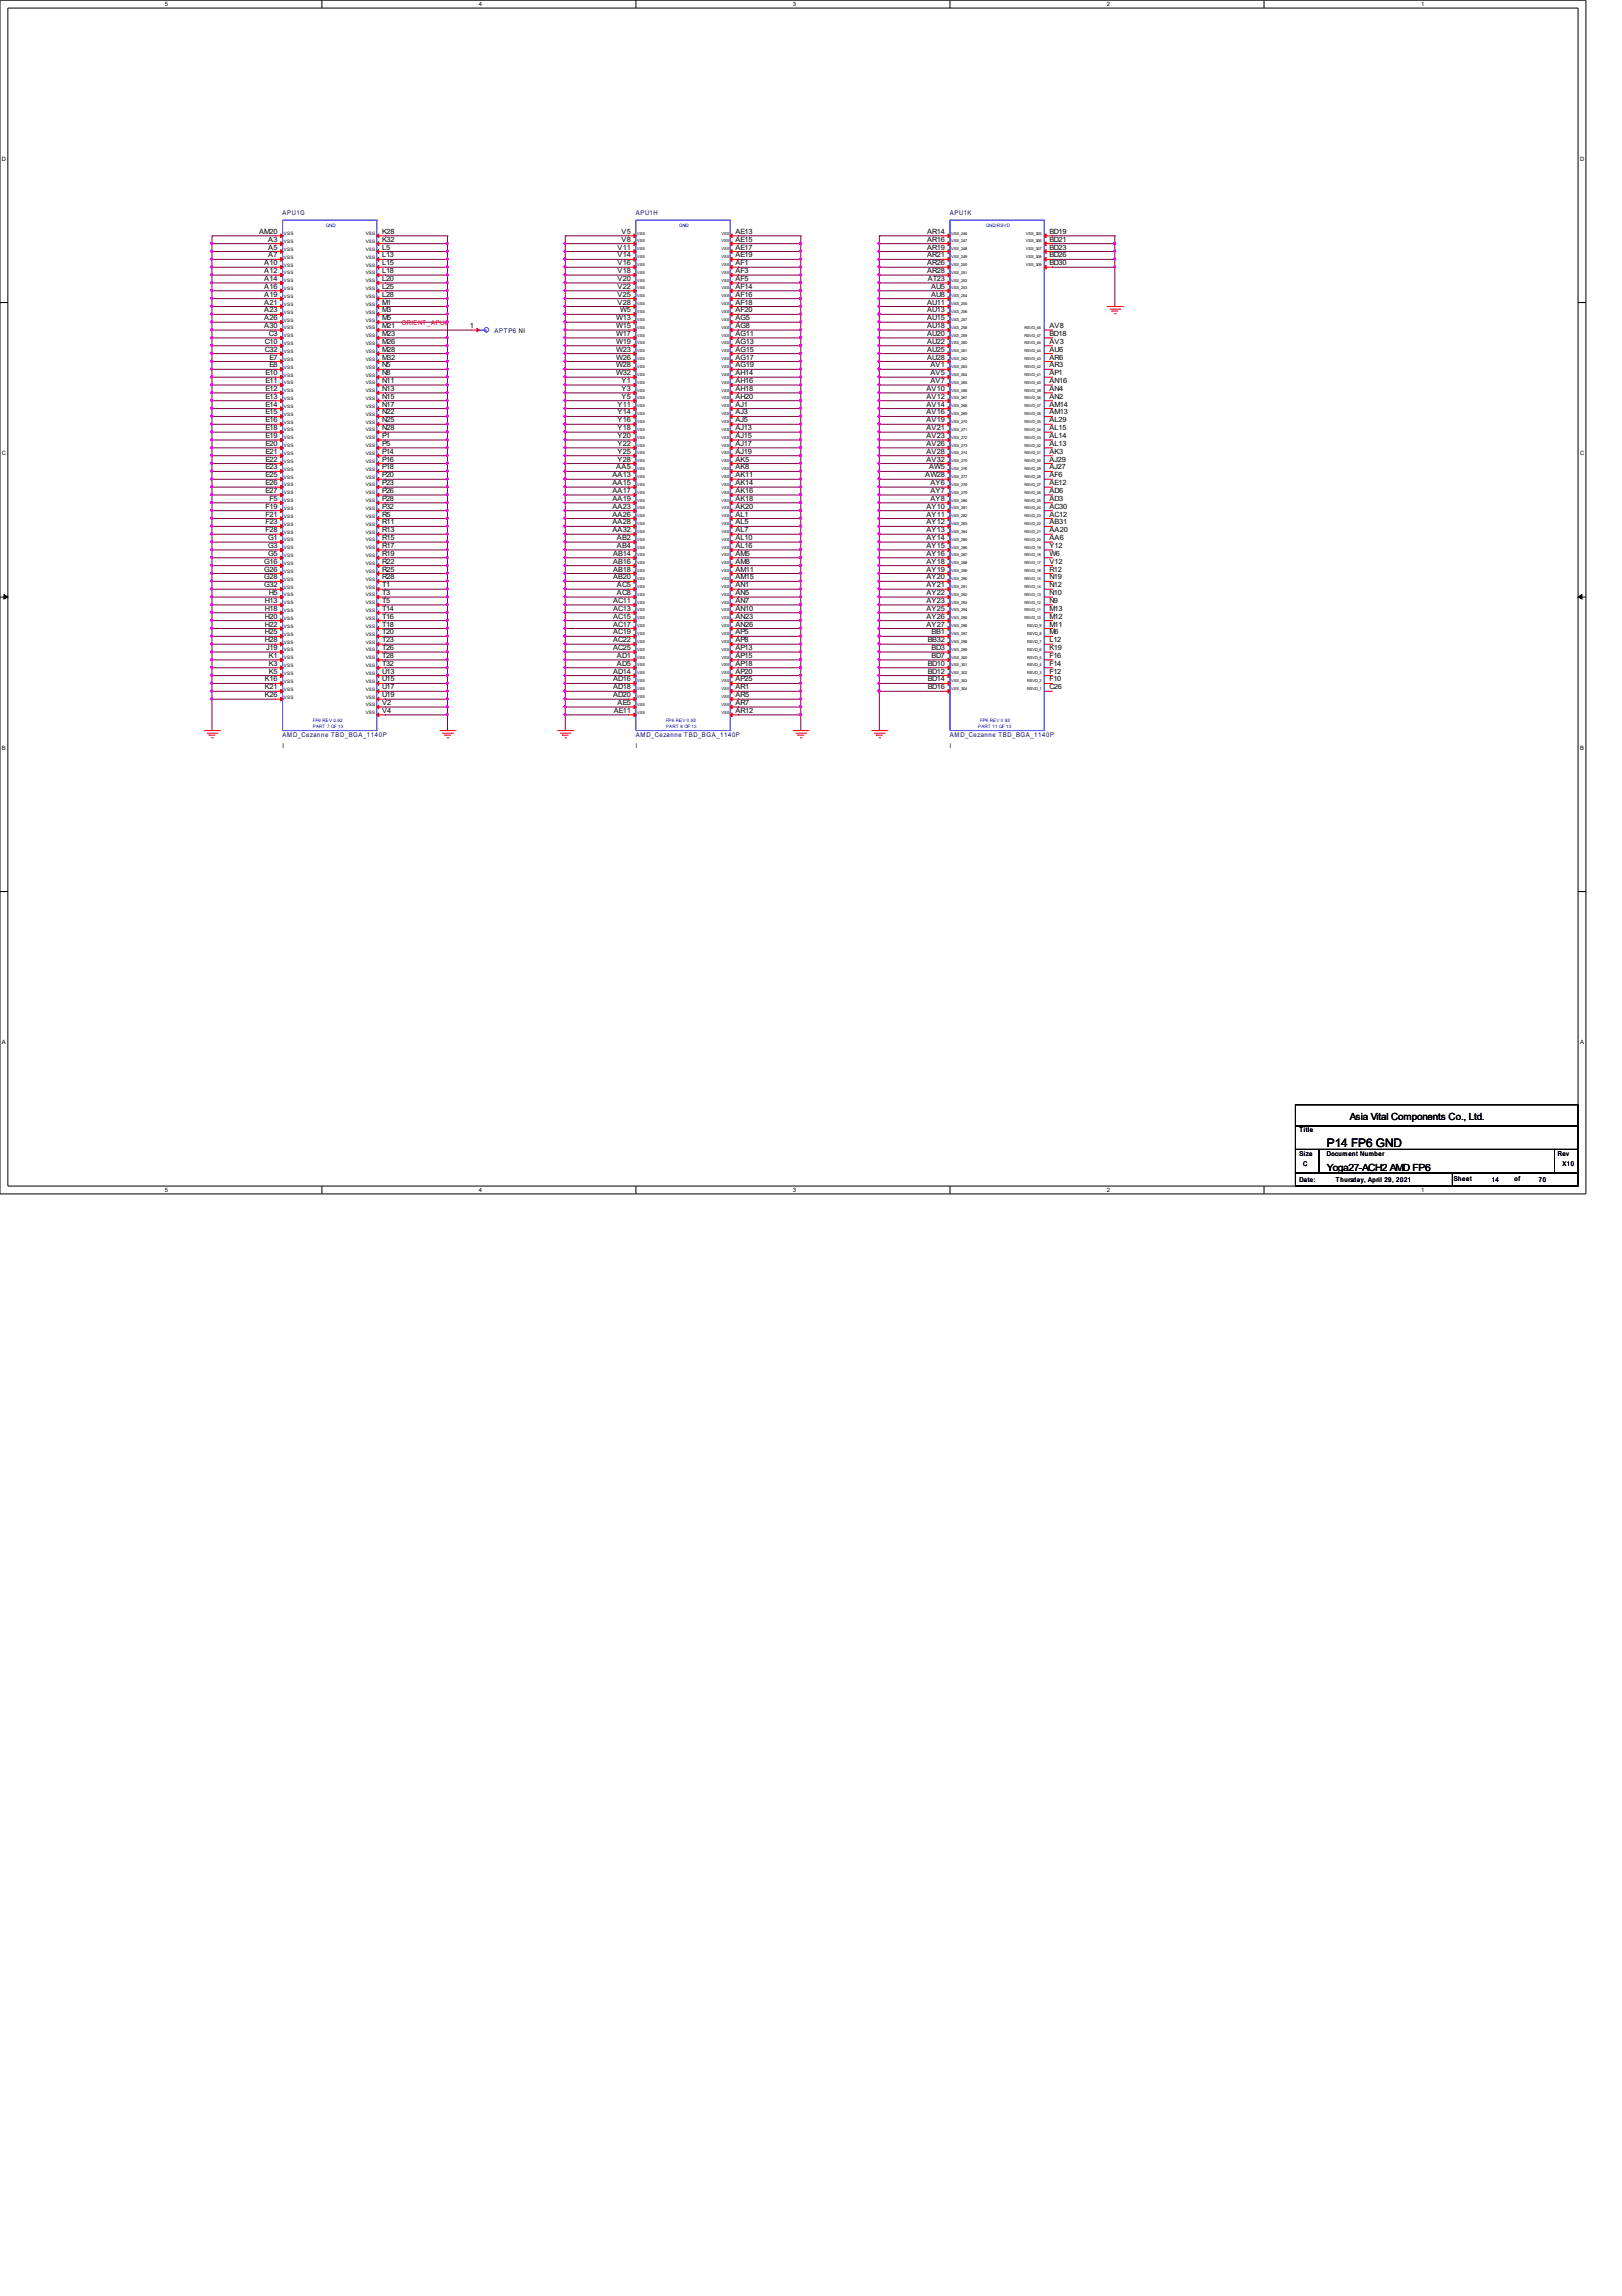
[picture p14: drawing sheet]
<svg xmlns="http://www.w3.org/2000/svg" width="210mm" height="297mm" viewBox="0 0 210 297" stroke-linecap="round" stroke-linejoin="round" font-family="sans-serif">
<defs><g id="words">
<text font-size="1.5" x="171.7" y="148.4">P14 FP6 GND</text>
<g font-size="1.3">
<text x="174.7" y="144.9">Asia Vital Components Co., Ltd.</text>
<text x="171.7" y="151.5">Yoga27-ACH2 AMD FP6</text>
</g>
<g font-size=".9">
<text x="33.5" y="30.3">AM20</text>
<text x="34.2" y="35.3">A12</text>
<text x="34.2" y="34.3">A10</text>
<text x="34.7" y="33.3">A7</text>
<text x="34.7" y="32.3">A5</text>
<text x="34.7" y="31.3">A3</text>
<text x="49.4" y="35.3">L18</text>
<text x="49.4" y="34.3">L15</text>
<text x="49.4" y="33.3">L13</text>
<text x="49.4" y="32.3">L5</text>
<text x="49.4" y="31.3">K32</text>
<text x="49.4" y="30.3">K28</text>
<text x="79.9" y="35.3">V18</text>
<text x="79.9" y="34.3">V16</text>
<text x="79.9" y="33.3">V14</text>
<text x="79.9" y="32.3">V11</text>
<text x="80.4" y="31.3">V8</text>
<text x="80.4" y="30.3">V5</text>
<text x="95.2" y="35.3">AF3</text>
<text x="95.2" y="34.3">AF1</text>
<text x="95.2" y="33.3">AE19</text>
<text x="95.2" y="32.3">AE17</text>
<text x="95.2" y="31.3">AE15</text>
<text x="95.2" y="30.3">AE13</text>
<text x="120" y="35.3">AR28</text>
<text x="120" y="34.3">AR26</text>
<text x="120" y="33.3">AR21</text>
<text x="120" y="32.3">AR19</text>
<text x="120" y="31.3">AR16</text>
<text x="120" y="30.3">AR14</text>
<text x="135.8" y="34.3">BD30</text>
<text x="135.8" y="33.3">BD26</text>
<text x="135.8" y="32.3">BD23</text>
<text x="135.8" y="31.3">BD21</text>
<text x="135.8" y="30.3">BD19</text>
<text x="34.2" y="41.4">A26</text>
<text x="34.2" y="40.4">A23</text>
<text x="34.2" y="39.4">A21</text>
<text x="34.2" y="38.4">A19</text>
<text x="34.2" y="37.4">A16</text>
<text x="34.2" y="36.4">A14</text>
<text x="49.4" y="41.4">M5</text>
<text x="49.4" y="40.4">M3</text>
<text x="49.4" y="39.4">M1</text>
<text x="49.4" y="38.4">L28</text>
<text x="49.4" y="37.4">L25</text>
<text x="49.4" y="36.4">L20</text>
<text x="79.8" y="41.4">W13</text>
<text x="79.9" y="39.4">V28</text>
<text x="79.9" y="38.4">V25</text>
<text x="79.9" y="37.4">V22</text>
<text x="79.9" y="36.4">V20</text>
<text x="80.3" y="40.4">W5</text>
<text x="95.2" y="41.4">AG5</text>
<text x="95.2" y="40.4">AF20</text>
<text x="95.2" y="39.4">AF18</text>
<text x="95.2" y="38.4">AF16</text>
<text x="95.2" y="37.4">AF14</text>
<text x="95.2" y="36.4">AF5</text>
<text x="120" y="41.4">AU15</text>
<text x="120" y="40.4">AU13</text>
<text x="120" y="39.4">AU11</text>
<text x="120.1" y="36.4">AT23</text>
<text x="120.5" y="38.4">AU8</text>
<text x="120.5" y="37.4">AU5</text>
<text x="34.2" y="42.4">A30</text>
<text x="34.3" y="45.5">C32</text>
<text x="34.3" y="44.5">C10</text>
<text x="34.8" y="43.5">C3</text>
<text x="34.9" y="47.5">E8</text>
<text x="34.9" y="46.5">E7</text>
<text x="49.4" y="47.5">N5</text>
<text x="49.4" y="46.5">M32</text>
<text x="49.4" y="45.5">M28</text>
<text x="49.4" y="44.5">M26</text>
<text x="49.4" y="43.5">M23</text>
<text x="49.4" y="42.4">M21</text>
<text x="60.8" y="42.4">1</text>
<text x="79.8" y="47.5">W28</text>
<text x="79.8" y="46.5">W26</text>
<text x="79.8" y="45.5">W23</text>
<text x="79.8" y="44.5">W19</text>
<text x="79.8" y="43.5">W17</text>
<text x="79.8" y="42.4">W15</text>
<text x="95.2" y="47.5">AG19</text>
<text x="95.2" y="46.5">AG17</text>
<text x="95.2" y="45.5">AG15</text>
<text x="95.2" y="44.5">AG13</text>
<text x="95.2" y="43.5">AG11</text>
<text x="95.2" y="42.4">AG8</text>
<text x="120" y="46.5">AU28</text>
<text x="120" y="45.5">AU25</text>
<text x="120" y="44.5">AU22</text>
<text x="120" y="43.5">AU20</text>
<text x="120" y="42.4">AU18</text>
<text x="120.4" y="47.5">AV1</text>
<text x="135.8" y="47.5">AR3</text>
<text x="135.8" y="46.5">AR6</text>
<text x="135.8" y="45.5">AU6</text>
<text x="135.8" y="44.5">AV3</text>
<text x="135.8" y="43.5">BD18</text>
<text x="135.8" y="42.4">AV8</text>
<text x="34.4" y="53.6">E15</text>
<text x="34.4" y="52.6">E14</text>
<text x="34.4" y="51.6">E13</text>
<text x="34.4" y="50.6">E12</text>
<text x="34.4" y="49.6">E11</text>
<text x="34.4" y="48.5">E10</text>
<text x="49.4" y="53.6">N22</text>
<text x="49.4" y="52.6">N17</text>
<text x="49.4" y="51.6">N15</text>
<text x="49.4" y="50.6">N13</text>
<text x="49.4" y="49.6">N11</text>
<text x="49.4" y="48.5">N8</text>
<text x="79.8" y="48.5">W32</text>
<text x="79.9" y="53.6">Y14</text>
<text x="79.9" y="52.6">Y11</text>
<text x="80.4" y="51.6">Y5</text>
<text x="80.4" y="50.6">Y3</text>
<text x="80.4" y="49.6">Y1</text>
<text x="95.2" y="53.6">AJ3</text>
<text x="95.2" y="52.6">AJ1</text>
<text x="95.2" y="51.6">AH20</text>
<text x="95.2" y="50.6">AH18</text>
<text x="95.2" y="49.6">AH16</text>
<text x="95.2" y="48.5">AH14</text>
<text x="119.9" y="53.6">AV16</text>
<text x="119.9" y="52.6">AV14</text>
<text x="119.9" y="51.6">AV12</text>
<text x="119.9" y="50.6">AV10</text>
<text x="120.4" y="49.6">AV7</text>
<text x="120.4" y="48.5">AV5</text>
<text x="135.8" y="53.6">AM13</text>
<text x="135.8" y="52.6">AM14</text>
<text x="135.8" y="51.6">AN2</text>
<text x="135.8" y="50.6">AN4</text>
<text x="135.8" y="49.6">AN16</text>
<text x="135.8" y="48.5">AP1</text>
<text x="34.4" y="59.7">E22</text>
<text x="34.4" y="58.7">E21</text>
<text x="34.4" y="57.7">E20</text>
<text x="34.4" y="56.7">E19</text>
<text x="34.4" y="55.7">E18</text>
<text x="34.4" y="54.6">E16</text>
<text x="49.4" y="59.7">P16</text>
<text x="49.4" y="58.7">P14</text>
<text x="49.4" y="57.7">P5</text>
<text x="49.4" y="56.7">P1</text>
<text x="49.4" y="55.7">N28</text>
<text x="49.4" y="54.6">N25</text>
<text x="79.9" y="59.7">Y28</text>
<text x="79.9" y="58.7">Y25</text>
<text x="79.9" y="57.7">Y22</text>
<text x="79.9" y="56.7">Y20</text>
<text x="79.9" y="55.7">Y18</text>
<text x="79.9" y="54.6">Y16</text>
<text x="95.2" y="59.7">AK5</text>
<text x="95.2" y="58.7">AJ19</text>
<text x="95.2" y="57.7">AJ17</text>
<text x="95.2" y="56.7">AJ15</text>
<text x="95.2" y="55.7">AJ13</text>
<text x="95.2" y="54.6">AJ5</text>
<text x="119.9" y="59.7">AV32</text>
<text x="119.9" y="58.7">AV28</text>
<text x="119.9" y="57.7">AV26</text>
<text x="119.9" y="56.7">AV23</text>
<text x="119.9" y="55.7">AV21</text>
<text x="119.9" y="54.6">AV19</text>
<text x="135.8" y="59.7">AJ29</text>
<text x="135.8" y="58.7">AK3</text>
<text x="135.8" y="57.7">AL13</text>
<text x="135.8" y="56.7">AL14</text>
<text x="135.8" y="55.7">AL15</text>
<text x="135.8" y="54.6">AL29</text>
<text x="34.4" y="65.8">F19</text>
<text x="34.4" y="63.8">E27</text>
<text x="34.4" y="62.8">E26</text>
<text x="34.4" y="61.8">E25</text>
<text x="34.4" y="60.7">E23</text>
<text x="34.9" y="64.8">F5</text>
<text x="49.4" y="65.8">P32</text>
<text x="49.4" y="64.8">P28</text>
<text x="49.4" y="63.8">P26</text>
<text x="49.4" y="62.8">P23</text>
<text x="49.4" y="61.8">P20</text>
<text x="49.4" y="60.7">P18</text>
<text x="79.2" y="65.8">AA23</text>
<text x="79.2" y="64.8">AA19</text>
<text x="79.2" y="63.8">AA17</text>
<text x="79.2" y="62.8">AA15</text>
<text x="79.2" y="61.8">AA13</text>
<text x="79.8" y="60.7">AA5</text>
<text x="95.2" y="65.8">AK20</text>
<text x="95.2" y="64.8">AK18</text>
<text x="95.2" y="63.8">AK16</text>
<text x="95.2" y="62.8">AK14</text>
<text x="95.2" y="61.8">AK11</text>
<text x="95.2" y="60.7">AK8</text>
<text x="119.7" y="61.8">AW28</text>
<text x="119.9" y="65.8">AY10</text>
<text x="120.2" y="60.7">AW5</text>
<text x="120.4" y="64.8">AY8</text>
<text x="120.4" y="63.8">AY7</text>
<text x="120.4" y="62.8">AY6</text>
<text x="135.8" y="65.8">AC30</text>
<text x="135.8" y="64.8">AD3</text>
<text x="135.8" y="63.8">AD6</text>
<text x="135.8" y="62.8">AE12</text>
<text x="135.8" y="61.8">AF6</text>
<text x="135.8" y="60.7">AJ27</text>
<text x="34.4" y="68.9">F28</text>
<text x="34.4" y="67.8">F23</text>
<text x="34.4" y="66.8">F21</text>
<text x="34.7" y="71.9">G5</text>
<text x="34.7" y="70.9">G3</text>
<text x="34.7" y="69.9">G1</text>
<text x="49.4" y="71.9">R19</text>
<text x="49.4" y="70.9">R17</text>
<text x="49.4" y="69.9">R15</text>
<text x="49.4" y="68.9">R13</text>
<text x="49.4" y="67.8">R11</text>
<text x="49.4" y="66.8">R5</text>
<text x="79.2" y="68.9">AA32</text>
<text x="79.2" y="67.8">AA28</text>
<text x="79.2" y="66.8">AA26</text>
<text x="79.3" y="71.9">AB14</text>
<text x="79.8" y="70.9">AB4</text>
<text x="79.8" y="69.9">AB2</text>
<text x="95.2" y="71.9">AM5</text>
<text x="95.2" y="70.9">AL16</text>
<text x="95.2" y="69.9">AL10</text>
<text x="95.2" y="68.9">AL7</text>
<text x="95.2" y="67.8">AL5</text>
<text x="95.2" y="66.8">AL1</text>
<text x="119.9" y="71.9">AY16</text>
<text x="119.9" y="70.9">AY15</text>
<text x="119.9" y="69.9">AY14</text>
<text x="119.9" y="68.9">AY13</text>
<text x="119.9" y="67.8">AY12</text>
<text x="119.9" y="66.8">AY11</text>
<text x="135.8" y="71.9">W6</text>
<text x="135.8" y="70.9">Y12</text>
<text x="135.8" y="69.9">AA6</text>
<text x="135.8" y="68.9">AA20</text>
<text x="135.8" y="67.8">AB31</text>
<text x="135.8" y="66.8">AC12</text>
<text x="34.2" y="76">G32</text>
<text x="34.2" y="75">G28</text>
<text x="34.2" y="73.9">G26</text>
<text x="34.2" y="72.9">G16</text>
<text x="34.8" y="77">H5</text>
<text x="49.4" y="77">T3</text>
<text x="49.4" y="76">T1</text>
<text x="49.4" y="75">R28</text>
<text x="49.4" y="73.9">R25</text>
<text x="49.4" y="72.9">R22</text>
<text x="79.3" y="75">AB20</text>
<text x="79.3" y="73.9">AB18</text>
<text x="79.3" y="72.9">AB16</text>
<text x="79.8" y="77">AC8</text>
<text x="79.8" y="76">AC5</text>
<text x="95.2" y="77">AN5</text>
<text x="95.2" y="76">AN1</text>
<text x="95.2" y="75">AM15</text>
<text x="95.2" y="73.9">AM11</text>
<text x="95.2" y="72.9">AM8</text>
<text x="119.9" y="77">AY22</text>
<text x="119.9" y="76">AY21</text>
<text x="119.9" y="75">AY20</text>
<text x="119.9" y="73.9">AY19</text>
<text x="119.9" y="72.9">AY18</text>
<text x="135.8" y="77">N10</text>
<text x="135.8" y="76">N12</text>
<text x="135.8" y="75">N19</text>
<text x="135.8" y="73.9">R12</text>
<text x="135.8" y="72.9">V12</text>
<text x="34.3" y="83.1">H28</text>
<text x="34.3" y="82.1">H25</text>
<text x="34.3" y="81.1">H22</text>
<text x="34.3" y="80">H20</text>
<text x="34.3" y="79">H18</text>
<text x="34.3" y="78">H13</text>
<text x="49.4" y="83.1">T23</text>
<text x="49.4" y="82.1">T20</text>
<text x="49.4" y="81.1">T18</text>
<text x="49.4" y="80">T16</text>
<text x="49.4" y="79">T14</text>
<text x="49.4" y="78">T5</text>
<text x="79.3" y="83.1">AC22</text>
<text x="79.3" y="82.1">AC19</text>
<text x="79.3" y="81.1">AC17</text>
<text x="79.3" y="80">AC15</text>
<text x="79.3" y="79">AC13</text>
<text x="79.3" y="78">AC11</text>
<text x="95.2" y="83.1">AP8</text>
<text x="95.2" y="82.1">AP5</text>
<text x="95.2" y="81.1">AN26</text>
<text x="95.2" y="80">AN23</text>
<text x="95.2" y="79">AN10</text>
<text x="95.2" y="78">AN7</text>
<text x="119.9" y="81.1">AY27</text>
<text x="119.9" y="80">AY26</text>
<text x="119.9" y="79">AY25</text>
<text x="119.9" y="78">AY23</text>
<text x="120.1" y="83.1">BB32</text>
<text x="120.6" y="82.1">BB1</text>
<text x="135.8" y="83.1">L12</text>
<text x="135.8" y="82.1">M6</text>
<text x="135.8" y="81.1">M11</text>
<text x="135.8" y="80">M12</text>
<text x="135.8" y="79">M13</text>
<text x="135.8" y="78">N9</text>
<text x="34.3" y="89.2">K21</text>
<text x="34.3" y="88.2">K16</text>
<text x="34.5" y="84.1">J19</text>
<text x="34.8" y="87.2">K5</text>
<text x="34.8" y="86.1">K3</text>
<text x="34.8" y="85.1">K1</text>
<text x="49.4" y="89.2">U17</text>
<text x="49.4" y="88.2">U15</text>
<text x="49.4" y="87.2">U13</text>
<text x="49.4" y="86.1">T32</text>
<text x="49.4" y="85.1">T28</text>
<text x="49.4" y="84.1">T26</text>
<text x="79.3" y="89.2">AD18</text>
<text x="79.3" y="88.2">AD16</text>
<text x="79.3" y="87.2">AD14</text>
<text x="79.3" y="84.1">AC25</text>
<text x="79.8" y="86.1">AD5</text>
<text x="79.8" y="85.1">AD1</text>
<text x="95.2" y="89.2">AR1</text>
<text x="95.2" y="88.2">AP25</text>
<text x="95.2" y="87.2">AP20</text>
<text x="95.2" y="86.1">AP18</text>
<text x="95.2" y="85.1">AP15</text>
<text x="95.2" y="84.1">AP13</text>
<text x="120.1" y="89.2">BD16</text>
<text x="120.1" y="88.2">BD14</text>
<text x="120.1" y="87.2">BD12</text>
<text x="120.1" y="86.1">BD10</text>
<text x="120.6" y="85.1">BD7</text>
<text x="120.6" y="84.1">BD3</text>
<text x="135.8" y="89.2">C26</text>
<text x="135.8" y="88.2">F10</text>
<text x="135.8" y="87.2">F12</text>
<text x="135.8" y="86.1">F14</text>
<text x="135.8" y="85.1">F16</text>
<text x="135.8" y="84.1">K19</text>
<text x="34.3" y="90.2">K26</text>
<text x="49.4" y="92.2">V4</text>
<text x="49.4" y="91.2">V2</text>
<text x="49.4" y="90.2">U19</text>
<text x="79.3" y="90.2">AD20</text>
<text x="79.4" y="92.2">AE11</text>
<text x="79.9" y="91.2">AE5</text>
<text x="95.2" y="92.2">AR12</text>
<text x="95.2" y="91.2">AR7</text>
<text x="95.2" y="90.2">AR5</text>
</g>
<g font-size=".8">
<text x="21.3" y=".8">5</text>
<text x="62" y=".8">4</text>
<text x="102.6" y=".8">3</text>
<text x="143.3" y=".8">2</text>
<text x="183.9" y=".8">1</text>
<text x=".3" y="20.8">D</text>
<text x="204.5" y="20.8">D</text>
<text x=".3" y="58.9">C</text>
<text x="204.5" y="58.9">C</text>
<text x=".3" y="97">B</text>
<text x="36.6" y="96.7">I</text>
<text x="82.3" y="96.7">I</text>
<text x="122.9" y="96.7">I</text>
<text x="204.5" y="97">B</text>
<text x=".3" y="135.1">A</text>
<text x="204.5" y="135.1">A</text>
<text x="168.1" y="146.5">Title</text>
<text x="168.1" y="149.5">Size</text>
<text x="171.7" y="149.5">Document Number</text>
<text x="201.6" y="149.5">Rev</text>
<text x="21.3" y="154.2">5</text>
<text x="62" y="154.2">4</text>
<text x="102.6" y="154.2">3</text>
<text x="143.3" y="154.2">2</text>
<text x="168.1" y="152.9">Date:</text>
<text x="168.7" y="150.9">C</text>
<text x="172.9" y="152.9">Thursday, April 29, 2021</text>
<text x="183.9" y="154.2">1</text>
<text x="188.1" y="152.9">Sheet</text>
<text x="193" y="152.9">14</text>
<text x="196" y="152.9">of</text>
<text x="199.1" y="152.9">70</text>
<text x="202.2" y="150.9">X10</text>
</g>
<g font-size=".8" fill="#000080">
<text x="36.6" y="27.8">APU1G</text>
<text x="82.3" y="27.8">APU1H</text>
<text x="122.9" y="27.8">APU1K</text>
<text x="64" y="43">APTP6 NI</text>
<text x="36.6" y="95.4">AMD_Cezanne TBD_BGA_1140P</text>
<text x="82.3" y="95.4">AMD_Cezanne TBD_BGA_1140P</text>
<text x="122.9" y="95.4">AMD_Cezanne TBD_BGA_1140P</text>
</g>
<text font-size=".8" fill="#f00" x="52" y="42.1">ORIENT_APU#</text>
<g font-size=".6" fill="#00f">
<text x="42.2" y="29.4">GND</text>
<text x="87.9" y="29.4">GND</text>
<text x="127.6" y="29.4">GND/RSVD</text>
<text x="40.5" y="94.2">PART 7 OF 13</text>
<text x="40.5" y="93.4">FP6 REV 0.92</text>
<text x="86.2" y="94.2">PART 8 OF 13</text>
<text x="86.2" y="93.4">FP6 REV 0.92</text>
<text x="126.6" y="94.2">PART 11 OF 13</text>
<text x="126.8" y="93.4">FP6 REV 0.92</text>
</g>
<g font-size=".6">
<text x="36.7" y="35.5">VSS</text>
<text x="36.7" y="34.5">VSS</text>
<text x="36.7" y="33.5">VSS</text>
<text x="36.7" y="32.5">VSS</text>
<text x="36.7" y="31.4">VSS</text>
<text x="36.7" y="30.4">VSS</text>
<text x="47.3" y="35.5">VSS</text>
<text x="47.3" y="34.5">VSS</text>
<text x="47.3" y="33.5">VSS</text>
<text x="47.3" y="32.5">VSS</text>
<text x="47.3" y="31.4">VSS</text>
<text x="47.3" y="30.4">VSS</text>
<text x="36.7" y="41.6">VSS</text>
<text x="36.7" y="40.6">VSS</text>
<text x="36.7" y="39.6">VSS</text>
<text x="36.7" y="38.6">VSS</text>
<text x="36.7" y="37.5">VSS</text>
<text x="36.7" y="36.5">VSS</text>
<text x="47.3" y="41.6">VSS</text>
<text x="47.3" y="40.6">VSS</text>
<text x="47.3" y="39.6">VSS</text>
<text x="47.3" y="38.6">VSS</text>
<text x="47.3" y="37.5">VSS</text>
<text x="47.3" y="36.5">VSS</text>
<text x="36.7" y="47.7">VSS</text>
<text x="36.7" y="46.7">VSS</text>
<text x="36.7" y="45.7">VSS</text>
<text x="36.7" y="44.6">VSS</text>
<text x="36.7" y="43.6">VSS</text>
<text x="36.7" y="42.6">VSS</text>
<text x="47.3" y="47.7">VSS</text>
<text x="47.3" y="46.7">VSS</text>
<text x="47.3" y="45.7">VSS</text>
<text x="47.3" y="44.6">VSS</text>
<text x="47.3" y="43.6">VSS</text>
<text x="47.3" y="42.6">VSS</text>
<text x="36.7" y="53.8">VSS</text>
<text x="36.7" y="52.8">VSS</text>
<text x="36.7" y="51.8">VSS</text>
<text x="36.7" y="50.7">VSS</text>
<text x="36.7" y="49.7">VSS</text>
<text x="36.7" y="48.7">VSS</text>
<text x="47.3" y="53.8">VSS</text>
<text x="47.3" y="52.8">VSS</text>
<text x="47.3" y="51.8">VSS</text>
<text x="47.3" y="50.7">VSS</text>
<text x="47.3" y="49.7">VSS</text>
<text x="47.3" y="48.7">VSS</text>
<text x="36.7" y="59.9">VSS</text>
<text x="36.7" y="58.9">VSS</text>
<text x="36.7" y="57.9">VSS</text>
<text x="36.7" y="56.8">VSS</text>
<text x="36.7" y="55.8">VSS</text>
<text x="36.7" y="54.8">VSS</text>
<text x="47.3" y="59.9">VSS</text>
<text x="47.3" y="58.9">VSS</text>
<text x="47.3" y="57.9">VSS</text>
<text x="47.3" y="56.8">VSS</text>
<text x="47.3" y="55.8">VSS</text>
<text x="47.3" y="54.8">VSS</text>
<text x="36.7" y="66">VSS</text>
<text x="36.7" y="65">VSS</text>
<text x="36.7" y="64">VSS</text>
<text x="36.7" y="62.9">VSS</text>
<text x="36.7" y="61.9">VSS</text>
<text x="36.7" y="60.9">VSS</text>
<text x="47.3" y="66">VSS</text>
<text x="47.3" y="65">VSS</text>
<text x="47.3" y="64">VSS</text>
<text x="47.3" y="62.9">VSS</text>
<text x="47.3" y="61.9">VSS</text>
<text x="47.3" y="60.9">VSS</text>
<text x="36.7" y="71.1">VSS</text>
<text x="36.7" y="70">VSS</text>
<text x="36.7" y="69">VSS</text>
<text x="36.7" y="68">VSS</text>
<text x="36.7" y="67">VSS</text>
<text x="47.3" y="71.1">VSS</text>
<text x="47.3" y="70">VSS</text>
<text x="47.3" y="69">VSS</text>
<text x="47.3" y="68">VSS</text>
<text x="47.3" y="67">VSS</text>
<text x="36.7" y="77.2">VSS</text>
<text x="36.7" y="76.1">VSS</text>
<text x="36.7" y="75.1">VSS</text>
<text x="36.7" y="74.1">VSS</text>
<text x="36.7" y="73.1">VSS</text>
<text x="36.7" y="72.1">VSS</text>
<text x="47.3" y="77.2">VSS</text>
<text x="47.3" y="76.1">VSS</text>
<text x="47.3" y="75.1">VSS</text>
<text x="47.3" y="74.1">VSS</text>
<text x="47.3" y="73.1">VSS</text>
<text x="47.3" y="72.1">VSS</text>
<text x="36.7" y="83.3">VSS</text>
<text x="36.7" y="82.2">VSS</text>
<text x="36.7" y="81.2">VSS</text>
<text x="36.7" y="80.2">VSS</text>
<text x="36.7" y="79.2">VSS</text>
<text x="36.7" y="78.2">VSS</text>
<text x="47.3" y="83.3">VSS</text>
<text x="47.3" y="82.2">VSS</text>
<text x="47.3" y="81.2">VSS</text>
<text x="47.3" y="80.2">VSS</text>
<text x="47.3" y="79.2">VSS</text>
<text x="47.3" y="78.2">VSS</text>
<text x="36.7" y="89.4">VSS</text>
<text x="36.7" y="88.3">VSS</text>
<text x="36.7" y="87.3">VSS</text>
<text x="36.7" y="86.3">VSS</text>
<text x="36.7" y="85.3">VSS</text>
<text x="36.7" y="84.3">VSS</text>
<text x="47.3" y="89.4">VSS</text>
<text x="47.3" y="88.3">VSS</text>
<text x="47.3" y="87.3">VSS</text>
<text x="47.3" y="86.3">VSS</text>
<text x="47.3" y="85.3">VSS</text>
<text x="47.3" y="84.3">VSS</text>
<text x="36.7" y="90.4">VSS</text>
<text x="47.3" y="92.4">VSS</text>
<text x="47.3" y="91.4">VSS</text>
<text x="47.3" y="90.4">VSS</text>
</g>
<g font-size=".5">
<text x="82.5" y="35.4">VSS</text>
<text x="82.5" y="34.4">VSS</text>
<text x="82.5" y="33.4">VSS</text>
<text x="82.5" y="32.4">VSS</text>
<text x="82.5" y="31.4">VSS</text>
<text x="82.5" y="30.3">VSS</text>
<text x="93.4" y="35.4">VSS</text>
<text x="93.4" y="34.4">VSS</text>
<text x="93.4" y="33.4">VSS</text>
<text x="93.4" y="32.4">VSS</text>
<text x="93.4" y="31.4">VSS</text>
<text x="93.4" y="30.3">VSS</text>
<text x="123.1" y="35.4">VSS_251</text>
<text x="123.1" y="34.4">VSS_250</text>
<text x="123.1" y="33.4">VSS_249</text>
<text x="123.1" y="32.4">VSS_248</text>
<text x="123.1" y="31.4">VSS_247</text>
<text x="123.1" y="30.3">VSS_246</text>
<text x="132.8" y="34.4">VSS_309</text>
<text x="132.8" y="33.4">VSS_308</text>
<text x="132.8" y="32.4">VSS_307</text>
<text x="132.8" y="31.4">VSS_306</text>
<text x="132.8" y="30.3">VSS_305</text>
<text x="82.5" y="41.5">VSS</text>
<text x="82.5" y="40.5">VSS</text>
<text x="82.5" y="39.5">VSS</text>
<text x="82.5" y="38.5">VSS</text>
<text x="82.5" y="37.5">VSS</text>
<text x="82.5" y="36.4">VSS</text>
<text x="93.4" y="41.5">VSS</text>
<text x="93.4" y="40.5">VSS</text>
<text x="93.4" y="39.5">VSS</text>
<text x="93.4" y="38.5">VSS</text>
<text x="93.4" y="37.5">VSS</text>
<text x="93.4" y="36.4">VSS</text>
<text x="123.1" y="41.5">VSS_257</text>
<text x="123.1" y="40.5">VSS_256</text>
<text x="123.1" y="39.5">VSS_255</text>
<text x="123.1" y="38.5">VSS_254</text>
<text x="123.1" y="37.5">VSS_253</text>
<text x="123.1" y="36.4">VSS_252</text>
<text x="82.5" y="47.6">VSS</text>
<text x="82.5" y="46.6">VSS</text>
<text x="82.5" y="45.6">VSS</text>
<text x="82.5" y="44.6">VSS</text>
<text x="82.5" y="43.5">VSS</text>
<text x="82.5" y="42.5">VSS</text>
<text x="93.4" y="47.6">VSS</text>
<text x="93.4" y="46.6">VSS</text>
<text x="93.4" y="45.6">VSS</text>
<text x="93.4" y="44.6">VSS</text>
<text x="93.4" y="43.5">VSS</text>
<text x="93.4" y="42.5">VSS</text>
<text x="123.1" y="47.6">VSS_263</text>
<text x="123.1" y="46.6">VSS_262</text>
<text x="123.1" y="45.6">VSS_261</text>
<text x="123.1" y="44.6">VSS_260</text>
<text x="123.1" y="43.5">VSS_259</text>
<text x="123.1" y="42.5">VSS_258</text>
<text x="132.6" y="47.6">RSVD_42</text>
<text x="132.6" y="46.6">RSVD_43</text>
<text x="132.6" y="45.6">RSVD_44</text>
<text x="132.6" y="44.6">RSVD_45</text>
<text x="132.6" y="43.5">RSVD_47</text>
<text x="132.6" y="42.5">RSVD_46</text>
<text x="82.5" y="53.7">VSS</text>
<text x="82.5" y="52.7">VSS</text>
<text x="82.5" y="51.7">VSS</text>
<text x="82.5" y="50.7">VSS</text>
<text x="82.5" y="49.6">VSS</text>
<text x="82.5" y="48.6">VSS</text>
<text x="93.4" y="53.7">VSS</text>
<text x="93.4" y="52.7">VSS</text>
<text x="93.4" y="51.7">VSS</text>
<text x="93.4" y="50.7">VSS</text>
<text x="93.4" y="49.6">VSS</text>
<text x="93.4" y="48.6">VSS</text>
<text x="123.1" y="53.7">VSS_269</text>
<text x="123.1" y="52.7">VSS_268</text>
<text x="123.1" y="51.7">VSS_267</text>
<text x="123.1" y="50.7">VSS_266</text>
<text x="123.1" y="49.6">VSS_265</text>
<text x="123.1" y="48.6">VSS_264</text>
<text x="132.6" y="53.7">RSVD_36</text>
<text x="132.6" y="52.7">RSVD_37</text>
<text x="132.6" y="51.7">RSVD_38</text>
<text x="132.6" y="50.7">RSVD_39</text>
<text x="132.6" y="49.6">RSVD_40</text>
<text x="132.6" y="48.6">RSVD_41</text>
<text x="82.5" y="59.8">VSS</text>
<text x="82.5" y="58.8">VSS</text>
<text x="82.5" y="57.8">VSS</text>
<text x="82.5" y="56.8">VSS</text>
<text x="82.5" y="55.7">VSS</text>
<text x="82.5" y="54.7">VSS</text>
<text x="93.4" y="59.8">VSS</text>
<text x="93.4" y="58.8">VSS</text>
<text x="93.4" y="57.8">VSS</text>
<text x="93.4" y="56.8">VSS</text>
<text x="93.4" y="55.7">VSS</text>
<text x="93.4" y="54.7">VSS</text>
<text x="123.1" y="59.8">VSS_275</text>
<text x="123.1" y="58.8">VSS_274</text>
<text x="123.1" y="57.8">VSS_273</text>
<text x="123.1" y="56.8">VSS_272</text>
<text x="123.1" y="55.7">VSS_271</text>
<text x="123.1" y="54.7">VSS_270</text>
<text x="132.6" y="59.8">RSVD_30</text>
<text x="132.6" y="58.8">RSVD_31</text>
<text x="132.6" y="57.8">RSVD_32</text>
<text x="132.6" y="56.8">RSVD_33</text>
<text x="132.6" y="55.7">RSVD_34</text>
<text x="132.6" y="54.7">RSVD_35</text>
<text x="82.5" y="65.9">VSS</text>
<text x="82.5" y="64.9">VSS</text>
<text x="82.5" y="63.9">VSS</text>
<text x="82.5" y="62.9">VSS</text>
<text x="82.5" y="61.8">VSS</text>
<text x="82.5" y="60.8">VSS</text>
<text x="93.4" y="65.9">VSS</text>
<text x="93.4" y="64.9">VSS</text>
<text x="93.4" y="63.9">VSS</text>
<text x="93.4" y="62.9">VSS</text>
<text x="93.4" y="61.8">VSS</text>
<text x="93.4" y="60.8">VSS</text>
<text x="123.1" y="65.9">VSS_281</text>
<text x="123.1" y="64.9">VSS_280</text>
<text x="123.1" y="63.9">VSS_279</text>
<text x="123.1" y="62.9">VSS_278</text>
<text x="123.1" y="61.8">VSS_277</text>
<text x="123.1" y="60.8">VSS_276</text>
<text x="132.6" y="65.9">RSVD_24</text>
<text x="132.6" y="64.9">RSVD_25</text>
<text x="132.6" y="63.9">RSVD_26</text>
<text x="132.6" y="62.9">RSVD_27</text>
<text x="132.6" y="61.8">RSVD_28</text>
<text x="132.6" y="60.8">RSVD_29</text>
<text x="82.5" y="72">VSS</text>
<text x="82.5" y="71">VSS</text>
<text x="82.5" y="70">VSS</text>
<text x="82.5" y="68.9">VSS</text>
<text x="82.5" y="67.9">VSS</text>
<text x="82.5" y="66.9">VSS</text>
<text x="93.4" y="72">VSS</text>
<text x="93.4" y="71">VSS</text>
<text x="93.4" y="70">VSS</text>
<text x="93.4" y="68.9">VSS</text>
<text x="93.4" y="67.9">VSS</text>
<text x="93.4" y="66.9">VSS</text>
<text x="123.1" y="72">VSS_287</text>
<text x="123.1" y="71">VSS_286</text>
<text x="123.1" y="70">VSS_285</text>
<text x="123.1" y="68.9">VSS_284</text>
<text x="123.1" y="67.9">VSS_283</text>
<text x="123.1" y="66.9">VSS_282</text>
<text x="132.6" y="72">RSVD_18</text>
<text x="132.6" y="71">RSVD_19</text>
<text x="132.6" y="70">RSVD_20</text>
<text x="132.6" y="68.9">RSVD_21</text>
<text x="132.6" y="67.9">RSVD_22</text>
<text x="132.6" y="66.9">RSVD_23</text>
<text x="82.5" y="77.1">VSS</text>
<text x="82.5" y="76.1">VSS</text>
<text x="82.5" y="75">VSS</text>
<text x="82.5" y="74">VSS</text>
<text x="82.5" y="73">VSS</text>
<text x="93.4" y="77.1">VSS</text>
<text x="93.4" y="76.1">VSS</text>
<text x="93.4" y="75">VSS</text>
<text x="93.4" y="74">VSS</text>
<text x="93.4" y="73">VSS</text>
<text x="123.1" y="77.1">VSS_292</text>
<text x="123.1" y="76.1">VSS_291</text>
<text x="123.1" y="75">VSS_290</text>
<text x="123.1" y="74">VSS_289</text>
<text x="123.1" y="73">VSS_288</text>
<text x="132.6" y="77.1">RSVD_13</text>
<text x="132.6" y="76.1">RSVD_14</text>
<text x="132.6" y="75">RSVD_15</text>
<text x="132.6" y="74">RSVD_16</text>
<text x="132.6" y="73">RSVD_17</text>
<text x="82.5" y="83.2">VSS</text>
<text x="82.5" y="82.2">VSS</text>
<text x="82.5" y="81.1">VSS</text>
<text x="82.5" y="80.1">VSS</text>
<text x="82.5" y="79.1">VSS</text>
<text x="82.5" y="78.1">VSS</text>
<text x="93.4" y="83.2">VSS</text>
<text x="93.4" y="82.2">VSS</text>
<text x="93.4" y="81.1">VSS</text>
<text x="93.4" y="80.1">VSS</text>
<text x="93.4" y="79.1">VSS</text>
<text x="93.4" y="78.1">VSS</text>
<text x="123.1" y="83.2">VSS_298</text>
<text x="123.1" y="82.2">VSS_297</text>
<text x="123.1" y="81.1">VSS_296</text>
<text x="123.1" y="80.1">VSS_295</text>
<text x="123.1" y="79.1">VSS_294</text>
<text x="123.1" y="78.1">VSS_293</text>
<text x="132.6" y="80.1">RSVD_10</text>
<text x="132.6" y="79.1">RSVD_11</text>
<text x="132.6" y="78.1">RSVD_12</text>
<text x="132.9" y="83.2">RSVD_7</text>
<text x="132.9" y="82.2">RSVD_8</text>
<text x="132.9" y="81.1">RSVD_9</text>
<text x="82.5" y="89.3">VSS</text>
<text x="82.5" y="88.3">VSS</text>
<text x="82.5" y="87.2">VSS</text>
<text x="82.5" y="86.2">VSS</text>
<text x="82.5" y="85.2">VSS</text>
<text x="82.5" y="84.2">VSS</text>
<text x="93.4" y="89.3">VSS</text>
<text x="93.4" y="88.3">VSS</text>
<text x="93.4" y="87.2">VSS</text>
<text x="93.4" y="86.2">VSS</text>
<text x="93.4" y="85.2">VSS</text>
<text x="93.4" y="84.2">VSS</text>
<text x="123.1" y="89.3">VSS_304</text>
<text x="123.1" y="88.3">VSS_303</text>
<text x="123.1" y="87.2">VSS_302</text>
<text x="123.1" y="86.2">VSS_301</text>
<text x="123.1" y="85.2">VSS_300</text>
<text x="123.1" y="84.2">VSS_299</text>
<text x="132.9" y="89.3">RSVD_1</text>
<text x="132.9" y="88.3">RSVD_2</text>
<text x="132.9" y="87.2">RSVD_3</text>
<text x="132.9" y="86.2">RSVD_4</text>
<text x="132.9" y="85.2">RSVD_5</text>
<text x="132.9" y="84.2">RSVD_6</text>
<text x="82.5" y="92.3">VSS</text>
<text x="82.5" y="91.3">VSS</text>
<text x="82.5" y="90.3">VSS</text>
<text x="93.4" y="92.3">VSS</text>
<text x="93.4" y="91.3">VSS</text>
<text x="93.4" y="90.3">VSS</text>
</g>
</g></defs>
<path d="M0 0h205.2v154.5h-205.2zM1 1h203.2v152.4h-203.2z" fill="none" stroke="#000" stroke-width=".13"/>
<g fill="#fff">
<path d="M21.3 .1h.3v.8h-.3z"/>
<path d="M21.3 153.5h.3v.8h-.3z"/>
</g>
<path d="M41.7 0v1M41.7 153.4v1.1" fill="none" stroke="#000" stroke-width=".13"/>
<g fill="#fff">
<path d="M62 .1h.2v.8h-.2z"/>
<path d="M62 153.5h.2v.8h-.2z"/>
</g>
<path d="M82.3 0v1M82.3 153.4v1.1" fill="none" stroke="#000" stroke-width=".13"/>
<g fill="#fff">
<path d="M102.6 .1h.3v.8h-.3z"/>
<path d="M102.6 153.5h.3v.8h-.3z"/>
</g>
<path d="M122.9 0v1M122.9 153.4v1.1" fill="none" stroke="#000" stroke-width=".13"/>
<g fill="#fff">
<path d="M143.3 .1h.2v.8h-.2z"/>
<path d="M143.3 153.5h.2v.8h-.2z"/>
</g>
<path d="M163.6 0v1M163.6 153.4v1.1" fill="none" stroke="#000" stroke-width=".13"/>
<g fill="#fff">
<path d="M183.9 .1h.2v.8h-.2z"/>
<path d="M183.9 153.5h.2v.8h-.2z"/>
<path d="M.3 20.1h.4v.8h-.4z"/>
<path d="M204.5 20.1h.4v.8h-.4z"/>
<path d="M.3 58.2h.4v.8h-.4z"/>
<path d="M204.5 58.2h.4v.8h-.4z"/>
</g>
<path d="M0 39.1h1M204.2 39.1h1" fill="none" stroke="#000" stroke-width=".13"/>
<g fill="#fff">
<path d="M.3 96.3h.3v.8h-.3z"/>
<path d="M204.5 96.3h.3v.8h-.3z"/>
</g>
<path d="M0 77.2h1M204.2 77.2h1" fill="none" stroke="#000" stroke-width=".13"/>
<path d="M.5 76.9l.5 .3-.5 .3zM204.2 77.2l.5-.3v.6z" fill="#000" stroke="#000" stroke-width=".13"/>
<g fill="#fff">
<path d="M.3 134.4h.3v.8h-.3z"/>
<path d="M204.5 134.4h.3v.8h-.3z"/>
</g>
<path d="M0 115.3h1M204.2 115.3h1M167.6 151.8h20.4v1.6h-20.4zM167.6 148.7h3.1v3.1h-3.1zM167.6 142.9h36.6v2.8h-36.6zM167.6 145.7h36.6v3h-36.6zM170.7 148.7h30.5v3.1h-30.5zM188 151.8h16.2v1.6h-16.2zM201.2 148.7h3v3.1h-3z" fill="none" stroke="#000" stroke-width=".13"/>
<g fill="none" stroke="#f00" stroke-width=".13">
<path d="M35.6 39.7h1M35.6 38.6h1M35.6 37.6h1M35.6 36.6h1M35.6 35.6h1M35.6 34.6h1M35.6 33.6h1M35.6 32.5h1M35.6 31.5h1M35.6 30.5h1M35.6 39.7h.1M35.6 38.6h.1"/>
<path d="M35.6 37.6h.1M35.6 36.6h.1M35.6 35.6h.1M35.6 34.6h.1M35.6 33.6h.1M35.6 32.5h.1M35.6 31.5h.1M35.6 30.5h.1M48.8 39.7h1M48.8 38.6h1M48.8 37.6h1M48.8 36.6h1"/>
<path d="M48.8 35.6h1M48.8 34.6h1M48.8 33.6h1M48.8 32.5h1M48.8 31.5h1M48.8 30.5h1M49.8 39.7h.1M49.8 38.6h.1M49.8 37.6h.1M49.8 36.6h.1M49.8 35.6h.1M49.8 34.6h.1"/>
<path d="M49.8 33.6h.1M49.8 32.5h.1M49.8 31.5h.1M49.8 30.5h.1M81.3 39.7h.1M81.3 38.6h.1M81.3 37.6h.1M81.3 36.6h.1M81.3 35.6h.1M81.3 34.6h.1M81.3 33.6h.1M81.3 32.5h.1"/>
<path d="M81.3 31.5h.1M81.3 30.5h.1M81.3 39.7h1M81.3 38.6h1M81.3 37.6h1M81.3 36.6h1M81.3 35.6h1M81.3 34.6h1M81.3 33.6h1M81.3 32.5h1M81.3 31.5h1M81.3 30.5h1"/>
<path d="M94.5 39.7h1M94.5 38.6h1M94.5 37.6h1M94.5 36.6h1M94.5 35.6h1M94.5 34.6h1M94.5 33.6h1M94.5 32.5h1M94.5 31.5h1M94.5 30.5h1M95.5 39.7h.1M95.5 38.6h.1"/>
<path d="M95.5 37.6h.1M95.5 36.6h.1M95.5 35.6h.1M95.5 34.6h.1M95.5 33.6h.1M95.5 32.5h.1M95.5 31.5h.1M95.5 30.5h.1M121.9 39.7h.1M121.9 38.6h.1M121.9 37.6h.1M121.9 36.6h.1"/>
<path d="M121.9 35.6h.1M121.9 34.6h.1M121.9 33.6h.1M121.9 32.5h.1M121.9 31.5h.1M121.9 30.5h.1M121.9 39.7h1M121.9 38.6h1M121.9 37.6h1M121.9 36.6h1M121.9 35.6h1M121.9 34.6h1"/>
<path d="M121.9 33.6h1M121.9 32.5h1M121.9 31.5h1M121.9 30.5h1M135.1 34.6h1M135.1 33.6h1M135.1 32.5h1M135.1 31.5h1M135.1 30.5h1M136.1 34.6h.1M136.1 33.6h.1M136.1 32.5h.1"/>
<path d="M136.1 31.5h.1M136.1 30.5h.1M143.3 39.7h2M143.6 40h1.3M144.9 40h.1M145.3 39.7h.1M35.6 60h1M35.6 59h1M35.6 57.9h1M35.6 56.9h1M35.6 55.9h1M35.6 54.9h1"/>
<path d="M35.6 53.9h1M35.6 52.9h1M35.6 51.8h1M35.6 50.8h1M35.6 49.8h1M35.6 48.8h1M35.6 47.8h1M35.6 46.8h1M35.6 45.7h1M35.6 44.7h1M35.6 43.7h1M35.6 42.7h1"/>
<path d="M35.6 41.7h1M35.6 40.7h1M35.6 60h.1M35.6 59h.1M35.6 57.9h.1M35.6 56.9h.1M35.6 55.9h.1M35.6 54.9h.1M35.6 53.9h.1M35.6 52.9h.1M35.6 51.8h.1M35.6 50.8h.1"/>
<path d="M35.6 49.8h.1M35.6 48.8h.1M35.6 47.8h.1M35.6 46.8h.1M35.6 45.7h.1M35.6 44.7h.1M35.6 43.7h.1M35.6 42.7h.1M35.6 41.7h.1M35.6 40.7h.1M48.8 60h1M48.8 59h1"/>
<path d="M48.8 57.9h1M48.8 56.9h1M48.8 55.9h1M48.8 54.9h1M48.8 53.9h1M48.8 52.9h1M48.8 51.8h1M48.8 50.8h1M48.8 49.8h1M48.8 48.8h1M48.8 47.8h1M48.8 46.8h1"/>
<path d="M48.8 45.7h1M48.8 44.7h1M48.8 43.7h1M48.8 42.7h1M48.8 41.7h1M48.8 40.7h1M49.8 60h.1M49.8 59h.1M49.8 57.9h.1M49.8 56.9h.1M49.8 55.9h.1M49.8 54.9h.1"/>
<path d="M49.8 53.9h.1M49.8 52.9h.1M49.8 51.8h.1M49.8 50.8h.1M49.8 49.8h.1M49.8 48.8h.1M49.8 47.8h.1M49.8 46.8h.1M49.8 45.7h.1M49.8 44.7h.1M49.8 43.7h.1M49.8 42.7h.1"/>
<path d="M49.8 41.7h.1M49.8 40.7h.1M61 42.7h1M61 42.7h.1M81.3 60h.1M81.3 59h.1M81.3 57.9h.1M81.3 56.9h.1M81.3 55.9h.1M81.3 54.9h.1M81.3 53.9h.1M81.3 52.9h.1"/>
<path d="M81.3 51.8h.1M81.3 50.8h.1M81.3 49.8h.1M81.3 48.8h.1M81.3 47.8h.1M81.3 46.8h.1M81.3 45.7h.1M81.3 44.7h.1M81.3 43.7h.1M81.3 42.7h.1M81.3 41.7h.1M81.3 40.7h.1"/>
<path d="M81.3 60h1M81.3 59h1M81.3 57.9h1M81.3 56.9h1M81.3 55.9h1M81.3 54.9h1M81.3 53.9h1M81.3 52.9h1M81.3 51.8h1M81.3 50.8h1M81.3 49.8h1M81.3 48.8h1"/>
<path d="M81.3 47.8h1M81.3 46.8h1M81.3 45.7h1M81.3 44.7h1M81.3 43.7h1M81.3 42.7h1M81.3 41.7h1M81.3 40.7h1M94.5 60h1M94.5 59h1M94.5 57.9h1M94.5 56.9h1"/>
<path d="M94.5 55.9h1M94.5 54.9h1M94.5 53.9h1M94.5 52.9h1M94.5 51.8h1M94.5 50.8h1M94.5 49.8h1M94.5 48.8h1M94.5 47.8h1M94.5 46.8h1M94.5 45.7h1M94.5 44.7h1"/>
<path d="M94.5 43.7h1M94.5 42.7h1M94.5 41.7h1M94.5 40.7h1M95.5 60h.1M95.5 59h.1M95.5 57.9h.1M95.5 56.9h.1M95.5 55.9h.1M95.5 54.9h.1M95.5 53.9h.1M95.5 52.9h.1"/>
<path d="M95.5 51.8h.1M95.5 50.8h.1M95.5 49.8h.1M95.5 48.8h.1M95.5 47.8h.1M95.5 46.8h.1M95.5 45.7h.1M95.5 44.7h.1M95.5 43.7h.1M95.5 42.7h.1M95.5 41.7h.1M95.5 40.7h.1"/>
<path d="M121.9 60h.1M121.9 59h.1M121.9 57.9h.1M121.9 56.9h.1M121.9 55.9h.1M121.9 54.9h.1M121.9 53.9h.1M121.9 52.9h.1M121.9 51.8h.1M121.9 50.8h.1M121.9 49.8h.1M121.9 48.8h.1"/>
<path d="M121.9 47.8h.1M121.9 46.8h.1M121.9 45.7h.1M121.9 44.7h.1M121.9 43.7h.1M121.9 42.7h.1M121.9 41.7h.1M121.9 40.7h.1M121.9 60h1M121.9 59h1M121.9 57.9h1M121.9 56.9h1"/>
<path d="M121.9 55.9h1M121.9 54.9h1M121.9 53.9h1M121.9 52.9h1M121.9 51.8h1M121.9 50.8h1M121.9 49.8h1M121.9 48.8h1M121.9 47.8h1M121.9 46.8h1M121.9 45.7h1M121.9 44.7h1"/>
<path d="M121.9 43.7h1M121.9 42.7h1M121.9 41.7h1M121.9 40.7h1M135.1 60h1M135.1 59h1M135.1 57.9h1M135.1 56.9h1M135.1 55.9h1M135.1 54.9h1M135.1 53.9h1M135.1 52.9h1"/>
<path d="M135.1 51.8h1M135.1 50.8h1M135.1 49.8h1M135.1 48.8h1M135.1 47.8h1M135.1 46.8h1M135.1 45.7h1M135.1 44.7h1M135.1 43.7h1M135.1 42.7h1M136.1 60h.1M136.1 59h.1"/>
<path d="M136.1 57.9h.1M136.1 56.9h.1M136.1 55.9h.1M136.1 54.9h.1M136.1 53.9h.1M136.1 52.9h.1M136.1 51.8h.1M136.1 50.8h.1M136.1 49.8h.1M136.1 48.8h.1M136.1 47.8h.1M136.1 46.8h.1"/>
<path d="M136.1 45.7h.1M136.1 44.7h.1M136.1 43.7h.1M136.1 42.7h.1M143.8 40.2h.9M143.8 40.2h.1M144.2 40.6h.2M144.4 40.6h.1M35.6 79.3h1M35.6 78.3h1M35.6 77.2h1M35.6 76.2h1"/>
<path d="M35.6 75.2h1M35.6 74.2h1M35.6 73.2h1M35.6 72.2h1M35.6 71.1h1M35.6 70.1h1M35.6 69.1h1M35.6 68.1h1M35.6 67.1h1M35.6 66.1h1M35.6 65.1h1M35.6 64h1"/>
<path d="M35.6 63h1M35.6 62h1M35.6 61h1M35.6 79.3h.1M35.6 78.3h.1M35.6 77.2h.1M35.6 76.2h.1M35.6 75.2h.1M35.6 74.2h.1M35.6 73.2h.1M35.6 72.2h.1M35.6 71.1h.1"/>
<path d="M35.6 70.1h.1M35.6 69.1h.1M35.6 68.1h.1M35.6 67.1h.1M35.6 66.1h.1M35.6 65.1h.1M35.6 64h.1M35.6 63h.1M35.6 62h.1M35.6 61h.1M48.8 79.3h1M48.8 78.3h1"/>
<path d="M48.8 77.2h1M48.8 76.2h1M48.8 75.2h1M48.8 74.2h1M48.8 73.2h1M48.8 72.2h1M48.8 71.1h1M48.8 70.1h1M48.8 69.1h1M48.8 68.1h1M48.8 67.1h1M48.8 66.1h1"/>
<path d="M48.8 65.1h1M48.8 64h1M48.8 63h1M48.8 62h1M48.8 61h1M49.8 79.3h.1M49.8 78.3h.1M49.8 77.2h.1M49.8 76.2h.1M49.8 75.2h.1M49.8 74.2h.1M49.8 73.2h.1"/>
<path d="M49.8 72.2h.1M49.8 71.1h.1M49.8 70.1h.1M49.8 69.1h.1M49.8 68.1h.1M49.8 67.1h.1M49.8 66.1h.1M49.8 65.1h.1M49.8 64h.1M49.8 63h.1M49.8 62h.1M49.8 61h.1"/>
<path d="M81.3 79.3h.1M81.3 78.3h.1M81.3 77.2h.1M81.3 76.2h.1M81.3 75.2h.1M81.3 74.2h.1M81.3 73.2h.1M81.3 72.2h.1M81.3 71.1h.1M81.3 70.1h.1M81.3 69.1h.1M81.3 68.1h.1"/>
<path d="M81.3 67.1h.1M81.3 66.1h.1M81.3 65.1h.1M81.3 64h.1M81.3 63h.1M81.3 62h.1M81.3 61h.1M81.3 79.3h1M81.3 78.3h1M81.3 77.2h1M81.3 76.2h1M81.3 75.2h1"/>
<path d="M81.3 74.2h1M81.3 73.2h1M81.3 72.2h1M81.3 71.1h1M81.3 70.1h1M81.3 69.1h1M81.3 68.1h1M81.3 67.1h1M81.3 66.1h1M81.3 65.1h1M81.3 64h1M81.3 63h1"/>
<path d="M81.3 62h1M81.3 61h1M94.5 79.3h1M94.5 78.3h1M94.5 77.2h1M94.5 76.2h1M94.5 75.2h1M94.5 74.2h1M94.5 73.2h1M94.5 72.2h1M94.5 71.1h1M94.5 70.1h1"/>
<path d="M94.5 69.1h1M94.5 68.1h1M94.5 67.1h1M94.5 66.1h1M94.5 65.1h1M94.5 64h1M94.5 63h1M94.5 62h1M94.5 61h1M95.5 79.3h.1M95.5 78.3h.1M95.5 77.2h.1"/>
<path d="M95.5 76.2h.1M95.5 75.2h.1M95.5 74.2h.1M95.5 73.2h.1M95.5 72.2h.1M95.5 71.1h.1M95.5 70.1h.1M95.5 69.1h.1M95.5 68.1h.1M95.5 67.1h.1M95.5 66.1h.1M95.5 65.1h.1"/>
<path d="M95.5 64h.1M95.5 63h.1M95.5 62h.1M95.5 61h.1M121.9 79.3h.1M121.9 78.3h.1M121.9 77.2h.1M121.9 76.2h.1M121.9 75.2h.1M121.9 74.2h.1M121.9 73.2h.1M121.9 72.2h.1"/>
<path d="M121.9 71.1h.1M121.9 70.1h.1M121.9 69.1h.1M121.9 68.1h.1M121.9 67.1h.1M121.9 66.1h.1M121.9 65.1h.1M121.9 64h.1M121.9 63h.1M121.9 62h.1M121.9 61h.1M121.9 79.3h1"/>
<path d="M121.9 78.3h1M121.9 77.2h1M121.9 76.2h1M121.9 75.2h1M121.9 74.2h1M121.9 73.2h1M121.9 72.2h1M121.9 71.1h1M121.9 70.1h1M121.9 69.1h1M121.9 68.1h1M121.9 67.1h1"/>
<path d="M121.9 66.1h1M121.9 65.1h1M121.9 64h1M121.9 63h1M121.9 62h1M121.9 61h1M135.1 79.3h1M135.1 78.3h1M135.1 77.2h1M135.1 76.2h1M135.1 75.2h1M135.1 74.2h1"/>
<path d="M135.1 73.2h1M135.1 72.2h1M135.1 71.1h1M135.1 70.1h1M135.1 69.1h1M135.1 68.1h1M135.1 67.1h1M135.1 66.1h1M135.1 65.1h1M135.1 64h1M135.1 63h1M135.1 62h1"/>
<path d="M135.1 61h1M136.1 79.3h.1M136.1 78.3h.1M136.1 77.2h.1M136.1 76.2h.1M136.1 75.2h.1M136.1 74.2h.1M136.1 73.2h.1M136.1 72.2h.1M136.1 71.1h.1M136.1 70.1h.1M136.1 69.1h.1"/>
<path d="M136.1 68.1h.1M136.1 67.1h.1M136.1 66.1h.1M136.1 65.1h.1M136.1 64h.1M136.1 63h.1M136.1 62h.1M136.1 61h.1M26.4 94.5h2M26.8 94.9h1.3M27 95.1h.9M27 95.1h.1"/>
<path d="M27.3 95.4h.2M27.5 95.4h.1M28.1 94.9h.1M28.4 94.5h.1M35.6 89.4h1M35.6 88.4h1M35.6 87.4h1M35.6 86.4h1M35.6 85.4h1M35.6 84.4h1M35.6 83.3h1M35.6 82.3h1"/>
<path d="M35.6 81.3h1M35.6 80.3h1M35.6 90.5h1M35.6 90.5h.1M35.6 89.4h.1M35.6 88.4h.1M35.6 87.4h.1M35.6 86.4h.1M35.6 85.4h.1M35.6 84.4h.1M35.6 83.3h.1M35.6 82.3h.1"/>
<path d="M35.6 81.3h.1M35.6 80.3h.1M48.8 89.4h1M48.8 88.4h1M48.8 87.4h1M48.8 86.4h1M48.8 85.4h1M48.8 84.4h1M48.8 83.3h1M48.8 82.3h1M48.8 81.3h1M48.8 80.3h1"/>
<path d="M48.8 92.5h1M48.8 91.5h1M48.8 90.5h1M49.8 92.5h.1M49.8 91.5h.1M49.8 90.5h.1M49.8 89.4h.1M49.8 88.4h.1M49.8 87.4h.1M49.8 86.4h.1M49.8 85.4h.1M49.8 84.4h.1"/>
<path d="M49.8 83.3h.1M49.8 82.3h.1M49.8 81.3h.1M49.8 80.3h.1M56.9 94.5h2M57.2 94.9h1.4M57.5 95.1h.8M57.5 95.1h.1M57.8 95.4h.2M58 95.4h.1M58.6 94.9h.1M58.9 94.5h.1"/>
<path d="M72.1 94.5h2.1M72.5 94.9h1.3M72.7 95.1h.9M72.7 95.1h.1M73.1 95.4h.1M73.2 95.4h.1M73.8 94.9h.1M74.2 94.5h.1M81.3 92.5h.1M81.3 91.5h.1M81.3 90.5h.1M81.3 89.4h.1"/>
<path d="M81.3 88.4h.1M81.3 87.4h.1M81.3 86.4h.1M81.3 85.4h.1M81.3 84.4h.1M81.3 83.3h.1M81.3 82.3h.1M81.3 81.3h.1M81.3 80.3h.1M81.3 89.4h1M81.3 88.4h1M81.3 87.4h1"/>
<path d="M81.3 86.4h1M81.3 85.4h1M81.3 84.4h1M81.3 83.3h1M81.3 82.3h1M81.3 81.3h1M81.3 80.3h1M81.3 92.5h1M81.3 91.5h1M81.3 90.5h1M94.5 89.4h1M94.5 88.4h1"/>
<path d="M94.5 87.4h1M94.5 86.4h1M94.5 85.4h1M94.5 84.4h1M94.5 83.3h1M94.5 82.3h1M94.5 81.3h1M94.5 80.3h1M94.5 92.5h1M94.5 91.5h1M94.5 90.5h1M95.5 92.5h.1"/>
<path d="M95.5 91.5h.1M95.5 90.5h.1M95.5 89.4h.1M95.5 88.4h.1M95.5 87.4h.1M95.5 86.4h.1M95.5 85.4h.1M95.5 84.4h.1M95.5 83.3h.1M95.5 82.3h.1M95.5 81.3h.1M95.5 80.3h.1"/>
<path d="M102.6 94.5h2M103 94.9h1.3M103.2 95.1h.9M103.2 95.1h.1M103.5 95.4h.2M103.7 95.4h.1M104.3 94.9h.1M104.6 94.5h.1M112.8 94.5h2M113.1 94.9h1.4M113.4 95.1h.1M113.4 95.1h.8"/>
<path d="M113.7 95.4h.2M113.9 95.4h.1M114.5 94.9h.1M114.8 94.5h.1M121.9 89.4h.1M121.9 88.4h.1M121.9 87.4h.1M121.9 86.4h.1M121.9 85.4h.1M121.9 84.4h.1M121.9 83.3h.1M121.9 82.3h.1"/>
<path d="M121.9 81.3h.1M121.9 80.3h.1M121.9 89.4h1M121.9 88.4h1M121.9 87.4h1M121.9 86.4h1M121.9 85.4h1M121.9 84.4h1M121.9 83.3h1M121.9 82.3h1M121.9 81.3h1M121.9 80.3h1"/>
<path d="M135.1 89.4h1M135.1 88.4h1M135.1 87.4h1M135.1 86.4h1M135.1 85.4h1M135.1 84.4h1M135.1 83.3h1M135.1 82.3h1M135.1 81.3h1M135.1 80.3h1M136.1 89.4h.1M136.1 88.4h.1"/>
<path d="M136.1 87.4h.1M136.1 86.4h.1M136.1 85.4h.1M136.1 84.4h.1M136.1 83.3h.1M136.1 82.3h.1M136.1 81.3h.1M136.1 80.3h.1"/>
</g>
<g fill="none" stroke="#00f" stroke-width=".13">
<path d="M36.6 30.5h.1M36.6 39.7h.1M36.6 38.6h.1M36.6 37.6h.1M36.6 36.6h.1M36.6 35.6h.1M36.6 34.6h.1M36.6 33.6h.1M36.6 32.5h.1M36.6 31.5h.1M48.8 28.5h-12.2v66M48.8 39.7h.1"/>
<path d="M48.8 38.6h.1M48.8 37.6h.1M48.8 36.6h.1M48.8 35.6h.1M48.8 34.6h.1M48.8 33.6h.1M48.8 32.5h.1M48.8 31.5h.1M48.8 30.5h.1M48.8 28.5h.1M48.8 28.5v66M82.3 31.5h.1"/>
<path d="M82.3 30.5h.1M82.3 32.5h.1M82.3 39.7h.1M82.3 38.6h.1M82.3 37.6h.1M82.3 36.6h.1M82.3 35.6h.1M82.3 34.6h.1M82.3 33.6h.1M94.5 39.7h.1M94.5 38.6h.1M94.5 37.6h.1"/>
<path d="M94.5 36.6h.1M94.5 35.6h.1M94.5 34.6h.1M94.5 33.6h.1M94.5 32.5h.1M94.5 31.5h.1M94.5 30.5h.1M94.5 28.5h.1M94.5 28.5v66M94.5 28.5h-12.2v66M122.9 28.5h12.2M122.9 31.5h.1"/>
<path d="M122.9 30.5h.1M122.9 32.5h.1M122.9 39.7h.1M122.9 38.6h.1M122.9 37.6h.1M122.9 36.6h.1M122.9 35.6h.1M122.9 34.6h.1M122.9 33.6h.1M122.9 28.5h.1M122.9 28.5v66h12.2M135.1 34.6h.1"/>
<path d="M135.1 33.6h.1M135.1 32.5h.1M135.1 31.5h.1M135.1 30.5h.1M135.1 28.5h.1M135.1 28.5v66M36.6 60h.1M36.6 59h.1M36.6 57.9h.1M36.6 56.9h.1M36.6 55.9h.1M36.6 54.9h.1"/>
<path d="M36.6 53.9h.1M36.6 52.9h.1M36.6 51.8h.1M36.6 50.8h.1M36.6 49.8h.1M36.6 48.8h.1M36.6 47.8h.1M36.6 46.8h.1M36.6 45.7h.1M36.6 44.7h.1M36.6 43.7h.1M36.6 42.7h.1"/>
<path d="M36.6 41.7h.1M36.6 40.7h.1M48.8 60h.1M48.8 59h.1M48.8 57.9h.1M48.8 56.9h.1M48.8 55.9h.1M48.8 54.9h.1M48.8 53.9h.1M48.8 52.9h.1M48.8 51.8h.1M48.8 50.8h.1"/>
<path d="M48.8 49.8h.1M48.8 48.8h.1M48.8 47.8h.1M48.8 46.8h.1M48.8 45.7h.1M48.8 44.7h.1M48.8 43.7h.1M48.8 42.7h.1M48.8 41.7h.1M48.8 40.7h.1M62 42.7h.1M62 42.7h1"/>
<path d="M82.3 60h.1M82.3 59h.1M82.3 57.9h.1M82.3 56.9h.1M82.3 55.9h.1M82.3 54.9h.1M82.3 53.9h.1M82.3 52.9h.1M82.3 51.8h.1M82.3 50.8h.1M82.3 49.8h.1M82.3 48.8h.1"/>
<path d="M82.3 47.8h.1M82.3 46.8h.1M82.3 45.7h.1M82.3 44.7h.1M82.3 43.7h.1M82.3 42.7h.1M82.3 41.7h.1M82.3 40.7h.1M94.5 60h.1M94.5 59h.1M94.5 57.9h.1M94.5 56.9h.1"/>
<path d="M94.5 55.9h.1M94.5 54.9h.1M94.5 53.9h.1M94.5 52.9h.1M94.5 51.8h.1M94.5 50.8h.1M94.5 49.8h.1M94.5 48.8h.1M94.5 47.8h.1M94.5 46.8h.1M94.5 45.7h.1M94.5 44.7h.1"/>
<path d="M94.5 43.7h.1M94.5 42.7h.1M94.5 41.7h.1M94.5 40.7h.1M122.9 40.7h.1M122.9 50.8h.1M122.9 49.8h.1M122.9 48.8h.1M122.9 47.8h.1M122.9 46.8h.1M122.9 45.7h.1M122.9 44.7h.1"/>
<path d="M122.9 43.7h.1M122.9 42.7h.1M122.9 41.7h.1M122.9 60h.1M122.9 59h.1M122.9 57.9h.1M122.9 56.9h.1M122.9 55.9h.1M122.9 54.9h.1M122.9 53.9h.1M122.9 52.9h.1M122.9 51.8h.1"/>
<path d="M135.1 60h.1M135.1 48.8h.1M135.1 49.8h.1M135.1 50.8h.1M135.1 51.8h.1M135.1 52.9h.1M135.1 53.9h.1M135.1 43.7h.1M135.1 54.9h.1M135.1 42.7h.1M135.1 55.9h.1M135.1 44.7h.1"/>
<path d="M135.1 56.9h.1M135.1 45.7h.1M135.1 57.9h.1M135.1 46.8h.1M135.1 59h.1M135.1 47.8h.1M36.6 79.3h.1M36.6 78.3h.1M36.6 77.2h.1M36.6 76.2h.1M36.6 75.2h.1M36.6 74.2h.1"/>
<path d="M36.6 73.2h.1M36.6 72.2h.1M36.6 71.1h.1M36.6 70.1h.1M36.6 69.1h.1M36.6 68.1h.1M36.6 67.1h.1M36.6 66.1h.1M36.6 65.1h.1M36.6 64h.1M36.6 63h.1M36.6 62h.1"/>
<path d="M36.6 61h.1M48.8 79.3h.1M48.8 78.3h.1M48.8 77.2h.1M48.8 76.2h.1M48.8 75.2h.1M48.8 74.2h.1M48.8 73.2h.1M48.8 72.2h.1M48.8 71.1h.1M48.8 70.1h.1M48.8 69.1h.1"/>
<path d="M48.8 68.1h.1M48.8 67.1h.1M48.8 66.1h.1M48.8 65.1h.1M48.8 64h.1M48.8 63h.1M48.8 62h.1M48.8 61h.1M82.3 79.3h.1M82.3 78.3h.1M82.3 77.2h.1M82.3 76.2h.1"/>
<path d="M82.3 75.2h.1M82.3 74.2h.1M82.3 73.2h.1M82.3 72.2h.1M82.3 71.1h.1M82.3 70.1h.1M82.3 69.1h.1M82.3 68.1h.1M82.3 67.1h.1M82.3 66.1h.1M82.3 65.1h.1M82.3 64h.1"/>
<path d="M82.3 63h.1M82.3 62h.1M82.3 61h.1M94.5 69.1h.1M94.5 68.1h.1M94.5 79.3h.1M94.5 78.3h.1M94.5 77.2h.1M94.5 76.2h.1M94.5 75.2h.1M94.5 74.2h.1M94.5 70.1h.1"/>
<path d="M94.5 67.1h.1M94.5 66.1h.1M94.5 65.1h.1M94.5 64h.1M94.5 63h.1M94.5 62h.1M94.5 73.2h.1M94.5 61h.1M94.5 72.2h.1M94.5 71.1h.1M122.9 79.3h.1M122.9 63h.1"/>
<path d="M122.9 74.2h.1M122.9 62h.1M122.9 73.2h.1M122.9 72.2h.1M122.9 71.1h.1M122.9 70.1h.1M122.9 69.1h.1M122.9 68.1h.1M122.9 67.1h.1M122.9 78.3h.1M122.9 66.1h.1M122.9 77.2h.1"/>
<path d="M122.9 65.1h.1M122.9 76.2h.1M122.9 75.2h.1M122.9 64h.1M122.9 61h.1M135.1 71.1h.1M135.1 72.2h.1M135.1 61h.1M135.1 73.2h.1M135.1 62h.1M135.1 74.2h.1M135.1 63h.1"/>
<path d="M135.1 75.2h.1M135.1 64h.1M135.1 76.2h.1M135.1 65.1h.1M135.1 77.2h.1M135.1 66.1h.1M135.1 78.3h.1M135.1 67.1h.1M135.1 79.3h.1M135.1 68.1h.1M135.1 69.1h.1M135.1 70.1h.1"/>
<path d="M36.6 90.5h.1M36.6 89.4h.1M36.6 88.4h.1M36.6 87.4h.1M36.6 86.4h.1M36.6 85.4h.1M36.6 84.4h.1M36.6 83.3h.1M36.6 82.3h.1M36.6 81.3h.1M36.6 80.3h.1M36.6 94.5h.1"/>
<path d="M36.6 94.5h12.2M48.8 92.5h.1M48.8 91.5h.1M48.8 90.5h.1M48.8 89.4h.1M48.8 88.4h.1M48.8 87.4h.1M48.8 86.4h.1M48.8 85.4h.1M48.8 84.4h.1M48.8 83.3h.1M48.8 82.3h.1"/>
<path d="M48.8 81.3h.1M48.8 80.3h.1M48.8 94.5h.1M82.3 92.5h.1M82.3 91.5h.1M82.3 90.5h.1M82.3 89.4h.1M82.3 88.4h.1M82.3 87.4h.1M82.3 86.4h.1M82.3 85.4h.1M82.3 84.4h.1"/>
<path d="M82.3 83.3h.1M82.3 82.3h.1M82.3 81.3h.1M82.3 80.3h.1M82.3 94.5h.1M82.3 94.5h12.2M94.5 81.3h.1M94.5 92.5h.1M94.5 80.3h.1M94.5 91.5h.1M94.5 90.5h.1M94.5 89.4h.1"/>
<path d="M94.5 88.4h.1M94.5 87.4h.1M94.5 86.4h.1M94.5 85.4h.1M94.5 84.4h.1M94.5 83.3h.1M94.5 82.3h.1M94.5 94.5h.1M122.9 89.4h.1M122.9 85.4h.1M122.9 84.4h.1M122.9 88.4h.1"/>
<path d="M122.9 87.4h.1M122.9 86.4h.1M122.9 83.3h.1M122.9 82.3h.1M122.9 81.3h.1M122.9 80.3h.1M135.1 81.3h.1M135.1 82.3h.1M135.1 83.3h.1M135.1 84.4h.1M135.1 85.4h.1M135.1 86.4h.1"/>
<path d="M135.1 87.4h.1M135.1 88.4h.1M135.1 89.4h.1M135.1 80.3h.1M135.1 94.5h.1"/>
<circle cx="63" cy="42.7" r=".3"/>
</g>
<g fill="#f00" stroke="#f00" stroke-width=".13">
<path d="M122.7 89.2l.2 .2-.2 .3z"/>
<path d="M122.7 88.2l.2 .2-.2 .3z"/>
<path d="M122.7 87.2l.2 .2-.2 .3z"/>
<path d="M122.7 86.1l.2 .3-.2 .2z"/>
<path d="M122.7 85.1l.2 .3-.2 .2z"/>
<path d="M122.7 84.1l.2 .3-.2 .2z"/>
<path d="M122.7 83.1l.2 .2-.2 .3z"/>
<path d="M122.7 82.1l.2 .2-.2 .3z"/>
<path d="M122.7 81.1l.2 .2-.2 .3z"/>
<path d="M122.7 80l.2 .3-.2 .2z"/>
<path d="M122.7 79l.2 .3-.2 .2z"/>
<path d="M122.7 78l.2 .3-.2 .2z"/>
<path d="M122.7 77l.2 .2-.2 .3z"/>
<path d="M122.7 76l.2 .2-.2 .3z"/>
<path d="M122.7 75l.2 .2-.2 .3z"/>
<path d="M122.7 73.9l.2 .3-.2 .3z"/>
<path d="M122.7 72.9l.2 .3-.2 .2z"/>
<path d="M122.7 71.9l.2 .3-.2 .2z"/>
<path d="M122.7 70.9l.2 .2-.2 .3z"/>
<path d="M122.7 69.9l.2 .2-.2 .3z"/>
<path d="M122.7 68.9l.2 .2-.2 .3z"/>
<path d="M122.7 67.8l.2 .3-.2 .3z"/>
<path d="M122.7 66.8l.2 .3-.2 .2z"/>
<path d="M122.7 65.8l.2 .3-.2 .2z"/>
<path d="M122.7 64.8l.2 .3-.2 .2z"/>
<path d="M122.7 63.8l.2 .2-.2 .3z"/>
<path d="M122.7 62.8l.2 .2-.2 .3z"/>
<path d="M122.7 61.8l.2 .2-.2 .3z"/>
<path d="M122.7 60.7l.2 .3-.2 .2z"/>
<path d="M122.7 59.7l.2 .3-.2 .2z"/>
<path d="M122.7 58.7l.2 .3-.2 .2z"/>
<path d="M122.7 57.7l.2 .2-.2 .3z"/>
<path d="M122.7 56.7l.2 .2-.2 .3z"/>
<path d="M122.7 55.7l.2 .2-.2 .3z"/>
<path d="M122.7 54.6l.2 .3-.2 .2z"/>
<path d="M122.7 53.6l.2 .3-.2 .2z"/>
<path d="M122.7 52.6l.2 .3-.2 .2z"/>
<path d="M122.7 51.6l.2 .2-.2 .3z"/>
<path d="M122.7 50.6l.2 .2-.2 .3z"/>
<path d="M122.7 49.6l.2 .2-.2 .3z"/>
<path d="M122.7 48.5l.2 .3-.2 .3z"/>
<path d="M122.7 47.5l.2 .3-.2 .2z"/>
<path d="M122.7 46.5l.2 .3-.2 .2z"/>
<path d="M122.7 45.5l.2 .2-.2 .3z"/>
<path d="M122.7 44.5l.2 .2-.2 .3z"/>
<path d="M122.7 43.5l.2 .2-.2 .3z"/>
<path d="M122.7 42.4l.2 .3-.2 .3z"/>
<path d="M122.7 41.4l.2 .3-.2 .2z"/>
<path d="M122.7 40.4l.2 .3-.2 .2z"/>
<path d="M122.7 39.4l.2 .3-.2 .2z"/>
<path d="M122.7 38.4l.2 .2-.2 .3z"/>
<path d="M122.7 37.4l.2 .2-.2 .3z"/>
<path d="M122.7 36.4l.2 .2-.2 .3z"/>
<path d="M122.7 35.3l.2 .3-.2 .2z"/>
<path d="M122.7 34.3l.2 .3-.2 .2z"/>
<path d="M122.7 33.3l.2 .3-.2 .2z"/>
<path d="M122.7 32.3l.2 .2-.2 .3z"/>
<path d="M122.7 31.3l.2 .2-.2 .3z"/>
<path d="M122.7 30.3l.2 .2-.2 .3z"/>
<path d="M135.1 34.6l.3-.3v.5z"/>
<path d="M135.1 33.6l.3-.3v.5z"/>
<path d="M135.1 32.5l.3-.2v.5z"/>
<path d="M135.1 31.5l.3-.2v.5z"/>
<path d="M135.1 30.5l.3-.2v.5z"/>
<path d="M82 92.2l.3 .3-.3 .2z"/>
<path d="M82 91.2l.3 .3-.3 .2z"/>
<path d="M82 90.2l.3 .3-.3 .2z"/>
<path d="M82 89.2l.3 .2-.3 .3z"/>
<path d="M82 88.2l.3 .2-.3 .3z"/>
<path d="M82 87.2l.3 .2-.3 .3z"/>
<path d="M82 86.1l.3 .3-.3 .2z"/>
<path d="M82 85.1l.3 .3-.3 .2z"/>
<path d="M82 84.1l.3 .3-.3 .2z"/>
<path d="M82 83.1l.3 .2-.3 .3z"/>
<path d="M82 82.1l.3 .2-.3 .3z"/>
<path d="M82 81.1l.3 .2-.3 .3z"/>
<path d="M82 80l.3 .3-.3 .2z"/>
<path d="M82 79l.3 .3-.3 .2z"/>
<path d="M82 78l.3 .3-.3 .2z"/>
<path d="M82 77l.3 .2-.3 .3z"/>
<path d="M82 76l.3 .2-.3 .3z"/>
<path d="M82 75l.3 .2-.3 .3z"/>
<path d="M82 73.9l.3 .3-.3 .3z"/>
<path d="M82 72.9l.3 .3-.3 .2z"/>
<path d="M82 71.9l.3 .3-.3 .2z"/>
<path d="M82 70.9l.3 .2-.3 .3z"/>
<path d="M82 69.9l.3 .2-.3 .3z"/>
<path d="M82 68.9l.3 .2-.3 .3z"/>
<path d="M82 67.8l.3 .3-.3 .3z"/>
<path d="M82 66.8l.3 .3-.3 .2z"/>
<path d="M82 65.8l.3 .3-.3 .2z"/>
<path d="M82 64.8l.3 .3-.3 .2z"/>
<path d="M82 63.8l.3 .2-.3 .3z"/>
<path d="M82 62.8l.3 .2-.3 .3z"/>
<path d="M82 61.8l.3 .2-.3 .3z"/>
<path d="M82 60.7l.3 .3-.3 .2z"/>
<path d="M82 59.7l.3 .3-.3 .2z"/>
<path d="M82 58.7l.3 .3-.3 .2z"/>
<path d="M82 57.7l.3 .2-.3 .3z"/>
<path d="M82 56.7l.3 .2-.3 .3z"/>
<path d="M82 55.7l.3 .2-.3 .3z"/>
<path d="M82 54.6l.3 .3-.3 .2z"/>
<path d="M82 53.6l.3 .3-.3 .2z"/>
<path d="M82 52.6l.3 .3-.3 .2z"/>
<path d="M82 51.6l.3 .2-.3 .3z"/>
<path d="M82 50.6l.3 .2-.3 .3z"/>
<path d="M82 49.6l.3 .2-.3 .3z"/>
<path d="M82 48.5l.3 .3-.3 .3z"/>
<path d="M82 47.5l.3 .3-.3 .2z"/>
<path d="M82 46.5l.3 .3-.3 .2z"/>
<path d="M82 45.5l.3 .2-.3 .3z"/>
<path d="M82 44.5l.3 .2-.3 .3z"/>
<path d="M82 43.5l.3 .2-.3 .3z"/>
<path d="M82 42.4l.3 .3-.3 .3z"/>
<path d="M82 41.4l.3 .3-.3 .2z"/>
<path d="M82 40.4l.3 .3-.3 .2z"/>
<path d="M82 39.4l.3 .3-.3 .2z"/>
<path d="M82 38.4l.3 .2-.3 .3z"/>
<path d="M82 37.4l.3 .2-.3 .3z"/>
<path d="M82 36.4l.3 .2-.3 .3z"/>
<path d="M82 35.3l.3 .3-.3 .2z"/>
<path d="M82 34.3l.3 .3-.3 .2z"/>
<path d="M82 33.3l.3 .3-.3 .2z"/>
<path d="M82 32.3l.3 .2-.3 .3z"/>
<path d="M82 31.3l.3 .2-.3 .3z"/>
<path d="M82 30.3l.3 .2-.3 .3z"/>
<path d="M94.5 92.5l.2-.3v.5z"/>
<path d="M94.5 91.5l.2-.3v.5z"/>
<path d="M94.5 90.5l.2-.3v.5z"/>
<path d="M94.5 89.4l.2-.2v.5z"/>
<path d="M94.5 88.4l.2-.2v.5z"/>
<path d="M94.5 87.4l.2-.2v.5z"/>
<path d="M94.5 86.4l.2-.3v.5z"/>
<path d="M94.5 85.4l.2-.3v.5z"/>
<path d="M94.5 84.4l.2-.3v.5z"/>
<path d="M94.5 83.3l.2-.2v.5z"/>
<path d="M94.5 82.3l.2-.2v.5z"/>
<path d="M94.5 81.3l.2-.2v.5z"/>
<path d="M94.5 80.3l.2-.3v.5z"/>
<path d="M94.5 79.3l.2-.3v.5z"/>
<path d="M94.5 78.3l.2-.3v.5z"/>
<path d="M94.5 77.2l.2-.2v.5z"/>
<path d="M94.5 76.2l.2-.2v.5z"/>
<path d="M94.5 75.2l.2-.2v.5z"/>
<path d="M94.5 74.2l.2-.3v.6z"/>
<path d="M94.5 73.2l.2-.3v.5z"/>
<path d="M94.5 72.2l.2-.3v.5z"/>
<path d="M94.5 71.1l.2-.2v.5z"/>
<path d="M94.5 70.1l.2-.2v.5z"/>
<path d="M94.5 69.1l.2-.2v.5z"/>
<path d="M94.5 68.1l.2-.3v.6z"/>
<path d="M94.5 67.1l.2-.3v.5z"/>
<path d="M94.5 66.1l.2-.3v.5z"/>
<path d="M94.5 65.1l.2-.3v.5z"/>
<path d="M94.5 64l.2-.2v.5z"/>
<path d="M94.5 63l.2-.2v.5z"/>
<path d="M94.5 62l.2-.2v.5z"/>
<path d="M94.5 61l.2-.3v.5z"/>
<path d="M94.5 60l.2-.3v.5z"/>
<path d="M94.5 59l.2-.3v.5z"/>
<path d="M94.5 57.9l.2-.2v.5z"/>
<path d="M94.5 56.9l.2-.2v.5z"/>
<path d="M94.5 55.9l.2-.2v.5z"/>
<path d="M94.5 54.9l.2-.3v.5z"/>
<path d="M94.5 53.9l.2-.3v.5z"/>
<path d="M94.5 52.9l.2-.3v.5z"/>
<path d="M94.5 51.8l.2-.2v.5z"/>
<path d="M94.5 50.8l.2-.2v.5z"/>
<path d="M94.5 49.8l.2-.2v.5z"/>
<path d="M94.5 48.8l.2-.3v.6z"/>
<path d="M94.5 47.8l.2-.3v.5z"/>
<path d="M94.5 46.8l.2-.3v.5z"/>
<path d="M94.5 45.7l.2-.2v.5z"/>
<path d="M94.5 44.7l.2-.2v.5z"/>
<path d="M94.5 43.7l.2-.2v.5z"/>
<path d="M94.5 42.7l.2-.3v.6z"/>
<path d="M94.5 41.7l.2-.3v.5z"/>
<path d="M94.5 40.7l.2-.3v.5z"/>
<path d="M94.5 39.7l.2-.3v.5z"/>
<path d="M94.5 38.6l.2-.2v.5z"/>
<path d="M94.5 37.6l.2-.2v.5z"/>
<path d="M94.5 36.6l.2-.2v.5z"/>
<path d="M94.5 35.6l.2-.3v.5z"/>
<path d="M94.5 34.6l.2-.3v.5z"/>
<path d="M94.5 33.6l.2-.3v.5z"/>
<path d="M94.5 32.5l.2-.2v.5z"/>
<path d="M94.5 31.5l.2-.2v.5z"/>
<path d="M94.5 30.5l.2-.2v.5z"/>
<path d="M36.3 90.2l.3 .3-.3 .2z"/>
<path d="M36.3 89.2l.3 .2-.3 .3z"/>
<path d="M36.3 88.2l.3 .2-.3 .3z"/>
<path d="M36.3 87.2l.3 .2-.3 .3z"/>
<path d="M36.3 86.1l.3 .3-.3 .2z"/>
<path d="M36.3 85.1l.3 .3-.3 .2z"/>
<path d="M36.3 84.1l.3 .3-.3 .2z"/>
<path d="M36.3 83.1l.3 .2-.3 .3z"/>
<path d="M36.3 82.1l.3 .2-.3 .3z"/>
<path d="M36.3 81.1l.3 .2-.3 .3z"/>
<path d="M36.3 80l.3 .3-.3 .2z"/>
<path d="M36.3 79l.3 .3-.3 .2z"/>
<path d="M36.3 78l.3 .3-.3 .2z"/>
<path d="M36.3 77l.3 .2-.3 .3z"/>
<path d="M36.3 76l.3 .2-.3 .3z"/>
<path d="M36.3 75l.3 .2-.3 .3z"/>
<path d="M36.3 73.9l.3 .3-.3 .3z"/>
<path d="M36.3 72.9l.3 .3-.3 .2z"/>
<path d="M36.3 71.9l.3 .3-.3 .2z"/>
<path d="M36.3 70.9l.3 .2-.3 .3z"/>
<path d="M36.3 69.9l.3 .2-.3 .3z"/>
<path d="M36.3 68.9l.3 .2-.3 .3z"/>
<path d="M36.3 67.8l.3 .3-.3 .3z"/>
<path d="M36.3 66.8l.3 .3-.3 .2z"/>
<path d="M36.3 65.8l.3 .3-.3 .2z"/>
<path d="M36.3 64.8l.3 .3-.3 .2z"/>
<path d="M36.3 63.8l.3 .2-.3 .3z"/>
<path d="M36.3 62.8l.3 .2-.3 .3z"/>
<path d="M36.3 61.8l.3 .2-.3 .3z"/>
<path d="M36.3 60.7l.3 .3-.3 .2z"/>
<path d="M36.3 59.7l.3 .3-.3 .2z"/>
<path d="M36.3 58.7l.3 .3-.3 .2z"/>
<path d="M36.3 57.7l.3 .2-.3 .3z"/>
<path d="M36.3 56.7l.3 .2-.3 .3z"/>
<path d="M36.3 55.7l.3 .2-.3 .3z"/>
<path d="M36.3 54.6l.3 .3-.3 .2z"/>
<path d="M36.3 53.6l.3 .3-.3 .2z"/>
<path d="M36.3 52.6l.3 .3-.3 .2z"/>
<path d="M36.3 51.6l.3 .2-.3 .3z"/>
<path d="M36.3 50.6l.3 .2-.3 .3z"/>
<path d="M36.3 49.6l.3 .2-.3 .3z"/>
<path d="M36.3 48.5l.3 .3-.3 .3z"/>
<path d="M36.3 47.5l.3 .3-.3 .2z"/>
<path d="M36.3 46.5l.3 .3-.3 .2z"/>
<path d="M36.3 45.5l.3 .2-.3 .3z"/>
<path d="M36.3 44.5l.3 .2-.3 .3z"/>
<path d="M36.3 43.5l.3 .2-.3 .3z"/>
<path d="M36.3 42.4l.3 .3-.3 .3z"/>
<path d="M36.3 41.4l.3 .3-.3 .2z"/>
<path d="M36.3 40.4l.3 .3-.3 .2z"/>
<path d="M36.3 39.4l.3 .3-.3 .2z"/>
<path d="M36.3 38.4l.3 .2-.3 .3z"/>
<path d="M36.3 37.4l.3 .2-.3 .3z"/>
<path d="M36.3 36.4l.3 .2-.3 .3z"/>
<path d="M36.3 35.3l.3 .3-.3 .2z"/>
<path d="M36.3 34.3l.3 .3-.3 .2z"/>
<path d="M36.3 33.3l.3 .3-.3 .2z"/>
<path d="M36.3 32.3l.3 .2-.3 .3z"/>
<path d="M36.3 31.3l.3 .2-.3 .3z"/>
<path d="M36.3 30.3l.3 .2-.3 .3z"/>
<path d="M48.8 92.5l.2-.3v.5z"/>
<path d="M48.8 91.5l.2-.3v.5z"/>
<path d="M48.8 90.5l.2-.3v.5z"/>
<path d="M48.8 89.4l.2-.2v.5z"/>
<path d="M48.8 88.4l.2-.2v.5z"/>
<path d="M48.8 87.4l.2-.2v.5z"/>
<path d="M48.8 86.4l.2-.3v.5z"/>
<path d="M48.8 85.4l.2-.3v.5z"/>
<path d="M48.8 84.4l.2-.3v.5z"/>
<path d="M48.8 83.3l.2-.2v.5z"/>
<path d="M48.8 82.3l.2-.2v.5z"/>
<path d="M48.8 81.3l.2-.2v.5z"/>
<path d="M48.8 80.3l.2-.3v.5z"/>
<path d="M48.8 79.3l.2-.3v.5z"/>
<path d="M48.8 78.3l.2-.3v.5z"/>
<path d="M48.8 77.2l.2-.2v.5z"/>
<path d="M48.8 76.2l.2-.2v.5z"/>
<path d="M48.8 75.2l.2-.2v.5z"/>
<path d="M48.8 74.2l.2-.3v.6z"/>
<path d="M48.8 73.2l.2-.3v.5z"/>
<path d="M48.8 72.2l.2-.3v.5z"/>
<path d="M48.8 71.1l.2-.2v.5z"/>
<path d="M48.8 70.1l.2-.2v.5z"/>
<path d="M48.8 69.1l.2-.2v.5z"/>
<path d="M48.8 68.1l.2-.3v.6z"/>
<path d="M48.8 67.1l.2-.3v.5z"/>
<path d="M48.8 66.1l.2-.3v.5z"/>
<path d="M48.8 65.1l.2-.3v.5z"/>
<path d="M48.8 64l.2-.2v.5z"/>
<path d="M48.8 63l.2-.2v.5z"/>
<path d="M48.8 62l.2-.2v.5z"/>
<path d="M48.8 61l.2-.3v.5z"/>
<path d="M48.8 60l.2-.3v.5z"/>
<path d="M48.8 59l.2-.3v.5z"/>
<path d="M48.8 57.9l.2-.2v.5z"/>
<path d="M48.8 56.9l.2-.2v.5z"/>
<path d="M48.8 55.9l.2-.2v.5z"/>
<path d="M48.8 54.9l.2-.3v.5z"/>
<path d="M48.8 53.9l.2-.3v.5z"/>
<path d="M48.8 52.9l.2-.3v.5z"/>
<path d="M48.8 51.8l.2-.2v.5z"/>
<path d="M48.8 50.8l.2-.2v.5z"/>
<path d="M48.8 49.8l.2-.2v.5z"/>
<path d="M48.8 48.8l.2-.3v.6z"/>
<path d="M48.8 47.8l.2-.3v.5z"/>
<path d="M48.8 46.8l.2-.3v.5z"/>
<path d="M48.8 45.7l.2-.2v.5z"/>
<path d="M48.8 44.7l.2-.2v.5z"/>
<path d="M48.8 43.7l.2-.2v.5z"/>
<path d="M48.8 42.7l.2-.3v.6z"/>
<path d="M48.8 41.7l.2-.3v.5z"/>
<path d="M48.8 40.7l.2-.3v.5z"/>
<path d="M48.8 39.7l.2-.3v.5z"/>
<path d="M48.8 38.6l.2-.2v.5z"/>
<path d="M48.8 37.6l.2-.2v.5z"/>
<path d="M48.8 36.6l.2-.2v.5z"/>
<path d="M48.8 35.6l.2-.3v.5z"/>
<path d="M48.8 34.6l.2-.3v.5z"/>
<path d="M48.8 33.6l.2-.3v.5z"/>
<path d="M48.8 32.5l.2-.2v.5z"/>
<path d="M49 31.3v.5l-.2-.3z"/>
<path d="M49 30.3v.5l-.2-.3z"/>
<path d="M61.7 42.4l.3 .3-.3 .3z"/>
</g>
<g fill="none" stroke="#800040" stroke-width=".13">
<path d="M27.4 31.5h.1M27.4 37.6h.1M27.4 35.6h.1M27.4 38.6h.1M27.4 39.7h.1M27.4 36.6h.1M27.4 30.5h.1M27.4 33.6h.1M27.4 32.5h.1M27.4 34.6h.1M27.4 35.6h8.2M27.4 38.6h8.2"/>
<path d="M27.4 39.7h8.2M27.4 36.6h8.2M27.4 37.6h8.2M27.4 30.5h8.2M27.4 33.6h8.2M27.4 34.6h8.2M27.4 31.5h8.2M27.4 32.5h8.2M27.4 30.5v64M49.8 35.6h.1M49.8 38.6h.1M49.8 39.7h.1"/>
<path d="M49.8 36.6h.1M49.8 37.6h.1M49.8 30.5h.1M49.8 33.6h.1M49.8 34.6h.1M49.8 31.5h.1M49.8 32.5h.1M49.8 35.6h8.1M49.8 38.6h8.1M49.8 39.7h8.1M49.8 36.6h8.1M49.8 37.6h8.1"/>
<path d="M49.8 30.5h8.1M49.8 33.6h8.1M49.8 34.6h8.1M49.8 31.5h8.1M49.8 32.5h8.1M57.9 35.6h.1M57.9 37.6h.1M57.9 30.5h.1M57.9 31.5h.1M57.9 34.6h.1M57.9 33.6h.1M57.9 38.6h.1"/>
<path d="M57.9 36.6h.1M57.9 39.7h.1M57.9 32.5h.1M57.9 30.5v64M73.2 35.6h8.1M73.2 38.6h8.1M73.2 39.7h8.1M73.2 36.6h8.1M73.2 37.6h8.1M73.2 30.5h8.1M73.2 33.6h8.1M73.2 34.6h8.1"/>
<path d="M73.2 31.5h8.1M73.2 32.5h8.1M73.2 35.6h.1M73.2 38.6h.1M73.2 39.7h.1M73.2 36.6h.1M73.2 37.6h.1M73.2 30.5h.1M73.2 33.6h.1M73.2 32.5h.1M73.2 34.6h.1M73.2 31.5h.1"/>
<path d="M73.2 30.5v64M95.5 35.6h.1M95.5 38.6h.1M95.5 39.7h.1M95.5 36.6h.1M95.5 37.6h.1M95.5 30.5h.1M95.5 33.6h.1M95.5 34.6h.1M95.5 31.5h.1M95.5 32.5h.1M95.5 35.6h8.1"/>
<path d="M95.5 38.6h8.1M95.5 39.7h8.1M95.5 36.6h8.1M95.5 37.6h8.1M95.5 30.5h8.1M95.5 33.6h8.1M95.5 34.6h8.1M95.5 31.5h8.1M95.5 32.5h8.1M103.6 32.5h.1M103.6 37.6h.1M103.6 35.6h.1"/>
<path d="M103.6 30.5h.1M103.6 31.5h.1M103.6 34.6h.1M103.6 33.6h.1M103.6 38.6h.1M103.6 36.6h.1M103.6 39.7h.1M103.6 30.5v64M113.8 37.6h.1M113.8 31.5h.1M113.8 30.5h.1M113.8 33.6h.1"/>
<path d="M113.8 34.6h.1M113.8 32.5h.1M113.8 35.6h.1M113.8 38.6h.1M113.8 39.7h.1M113.8 36.6h.1M113.8 30.5v64M113.8 35.6h8.1M113.8 38.6h8.1M113.8 39.7h8.1M113.8 36.6h8.1M113.8 37.6h8.1"/>
<path d="M113.8 30.5h8.1M113.8 33.6h8.1M113.8 34.6h8.1M113.8 31.5h8.1M113.8 32.5h8.1M136.1 30.5h8.2M136.1 33.6h8.2M136.1 34.6h8.2M136.1 31.5h8.2M136.1 32.5h8.2M136.1 30.5h.1M136.1 33.6h.1"/>
<path d="M136.1 34.6h.1M136.1 31.5h.1M136.1 32.5h.1M144.3 30.5h.1M144.3 31.5h.1M144.3 33.6h.1M144.3 32.5h.1M144.3 34.6h.1M144.3 30.5v9.2M27.4 45.7h.1M27.4 42.7h.1M27.4 56.9h.1"/>
<path d="M27.4 60h.1M27.4 57.9h.1M27.4 59h.1M27.4 43.7h.1M27.4 40.7h.1M27.4 41.7h.1M27.4 44.7h.1M27.4 46.8h.1M27.4 52.9h.1M27.4 55.9h.1M27.4 47.8h.1M27.4 51.8h.1"/>
<path d="M27.4 50.8h.1M27.4 54.9h.1M27.4 48.8h.1M27.4 49.8h.1M27.4 53.9h.1M27.4 40.7h8.2M27.4 43.7h8.2M27.4 44.7h8.2M27.4 41.7h8.2M27.4 50.8h8.2M27.4 53.9h8.2M27.4 54.9h8.2"/>
<path d="M27.4 51.8h8.2M27.4 52.9h8.2M27.4 55.9h8.2M27.4 59h8.2M27.4 60h8.2M27.4 56.9h8.2M27.4 57.9h8.2M27.4 45.7h8.2M27.4 48.8h8.2M27.4 49.8h8.2M27.4 46.8h8.2M27.4 47.8h8.2"/>
<path d="M27.4 42.7h8.2M49.8 40.7h.1M49.8 43.7h.1M49.8 44.7h.1M49.8 41.7h.1M49.8 50.8h.1M49.8 53.9h.1M49.8 54.9h.1M49.8 51.8h.1M49.8 52.9h.1M49.8 55.9h.1M49.8 59h.1"/>
<path d="M49.8 60h.1M49.8 56.9h.1M49.8 57.9h.1M49.8 45.7h.1M49.8 48.8h.1M49.8 49.8h.1M49.8 46.8h.1M49.8 47.8h.1M49.8 42.7h.1M49.8 40.7h8.1M49.8 43.7h8.1M49.8 44.7h8.1"/>
<path d="M49.8 41.7h8.1M49.8 50.8h8.1M49.8 53.9h8.1M49.8 54.9h8.1M49.8 51.8h8.1M49.8 52.9h8.1M49.8 55.9h8.1M49.8 59h8.1M49.8 60h8.1M49.8 56.9h8.1M49.8 57.9h8.1M49.8 45.7h8.1"/>
<path d="M49.8 48.8h8.1M49.8 49.8h8.1M49.8 46.8h8.1M49.8 47.8h8.1M49.8 42.7h11.2M57.9 51.8h.1M57.9 48.8h.1M57.9 56.9h.1M57.9 45.7h.1M57.9 41.7h.1M57.9 43.7h.1M57.9 40.7h.1"/>
<path d="M57.9 49.8h.1M57.9 46.8h.1M57.9 57.9h.1M57.9 60h.1M57.9 59h.1M57.9 55.9h.1M57.9 52.9h.1M57.9 54.9h.1M57.9 47.8h.1M57.9 44.7h.1M57.9 53.9h.1M57.9 50.8h.1"/>
<path d="M73.2 40.7h8.1M73.2 43.7h8.1M73.2 44.7h8.1M73.2 41.7h8.1M73.2 50.8h8.1M73.2 53.9h8.1M73.2 54.9h8.1M73.2 51.8h8.1M73.2 52.9h8.1M73.2 55.9h8.1M73.2 59h8.1M73.2 60h8.1"/>
<path d="M73.2 56.9h8.1M73.2 57.9h8.1M73.2 45.7h8.1M73.2 48.8h8.1M73.2 49.8h8.1M73.2 46.8h8.1M73.2 47.8h8.1M73.2 42.7h8.1M73.2 56.9h.1M73.2 60h.1M73.2 57.9h.1M73.2 59h.1"/>
<path d="M73.2 43.7h.1M73.2 40.7h.1M73.2 41.7h.1M73.2 44.7h.1M73.2 42.7h.1M73.2 46.8h.1M73.2 52.9h.1M73.2 55.9h.1M73.2 47.8h.1M73.2 51.8h.1M73.2 50.8h.1M73.2 54.9h.1"/>
<path d="M73.2 48.8h.1M73.2 49.8h.1M73.2 53.9h.1M73.2 45.7h.1M95.5 50.8h.1M95.5 53.9h.1M95.5 54.9h.1M95.5 51.8h.1M95.5 52.9h.1M95.5 55.9h.1M95.5 59h.1M95.5 60h.1"/>
<path d="M95.5 56.9h.1M95.5 57.9h.1M95.5 45.7h.1M95.5 48.8h.1M95.5 49.8h.1M95.5 46.8h.1M95.5 47.8h.1M95.5 40.7h.1M95.5 43.7h.1M95.5 44.7h.1M95.5 41.7h.1M95.5 42.7h.1"/>
<path d="M95.5 40.7h8.1M95.5 43.7h8.1M95.5 44.7h8.1M95.5 41.7h8.1M95.5 50.8h8.1M95.5 53.9h8.1M95.5 54.9h8.1M95.5 51.8h8.1M95.5 52.9h8.1M95.5 55.9h8.1M95.5 59h8.1M95.5 60h8.1"/>
<path d="M95.5 56.9h8.1M95.5 57.9h8.1M95.5 45.7h8.1M95.5 48.8h8.1M95.5 49.8h8.1M95.5 46.8h8.1M95.5 47.8h8.1M95.5 42.7h8.1M103.6 51.8h.1M103.6 48.8h.1M103.6 56.9h.1M103.6 42.7h.1"/>
<path d="M103.6 45.7h.1M103.6 43.7h.1M103.6 40.7h.1M103.6 49.8h.1M103.6 46.8h.1M103.6 57.9h.1M103.6 60h.1M103.6 59h.1M103.6 55.9h.1M103.6 52.9h.1M103.6 54.9h.1M103.6 47.8h.1"/>
<path d="M103.6 41.7h.1M103.6 44.7h.1M103.6 53.9h.1M103.6 50.8h.1M113.8 44.7h.1M113.8 46.8h.1M113.8 57.9h.1M113.8 52.9h.1M113.8 55.9h.1M113.8 47.8h.1M113.8 51.8h.1M113.8 50.8h.1"/>
<path d="M113.8 60h.1M113.8 54.9h.1M113.8 59h.1M113.8 48.8h.1M113.8 49.8h.1M113.8 53.9h.1M113.8 56.9h.1M113.8 42.7h.1M113.8 43.7h.1M113.8 40.7h.1M113.8 41.7h.1M113.8 45.7h.1"/>
<path d="M113.8 40.7h8.1M113.8 43.7h8.1M113.8 44.7h8.1M113.8 41.7h8.1M113.8 50.8h8.1M113.8 53.9h8.1M113.8 54.9h8.1M113.8 51.8h8.1M113.8 52.9h8.1M113.8 55.9h8.1M113.8 59h8.1M113.8 60h8.1"/>
<path d="M113.8 56.9h8.1M113.8 57.9h8.1M113.8 45.7h8.1M113.8 48.8h8.1M113.8 49.8h8.1M113.8 46.8h8.1M113.8 47.8h8.1M113.8 42.7h8.1M27.4 67.1h.1M27.4 63h.1M27.4 61h.1M27.4 71.1h.1"/>
<path d="M27.4 69.1h.1M27.4 77.2h.1M27.4 78.3h.1M27.4 79.3h.1M27.4 62h.1M27.4 65.1h.1M27.4 66.1h.1M27.4 64h.1M27.4 68.1h.1M27.4 72.2h.1M27.4 70.1h.1M27.4 75.2h.1"/>
<path d="M27.4 74.2h.1M27.4 73.2h.1M27.4 76.2h.1M27.4 66.1h8.2M27.4 69.1h8.2M27.4 70.1h8.2M27.4 67.1h8.2M27.4 68.1h8.2M27.4 71.1h8.2M27.4 74.2h8.2M27.4 75.2h8.2M27.4 72.2h8.2"/>
<path d="M27.4 73.2h8.2M27.4 61h8.2M27.4 64h8.2M27.4 65.1h8.2M27.4 62h8.2M27.4 63h8.2M27.4 76.2h8.2M27.4 79.3h8.2M27.4 77.2h8.2M27.4 78.3h8.2M49.8 66.1h.1M49.8 69.1h.1"/>
<path d="M49.8 70.1h.1M49.8 67.1h.1M49.8 68.1h.1M49.8 71.1h.1M49.8 74.2h.1M49.8 75.2h.1M49.8 72.2h.1M49.8 73.2h.1M49.8 61h.1M49.8 64h.1M49.8 65.1h.1M49.8 62h.1"/>
<path d="M49.8 63h.1M49.8 76.2h.1M49.8 79.3h.1M49.8 77.2h.1M49.8 78.3h.1M49.8 66.1h8.1M49.8 69.1h8.1M49.8 70.1h8.1M49.8 67.1h8.1M49.8 68.1h8.1M49.8 71.1h8.1M49.8 74.2h8.1"/>
<path d="M49.8 75.2h8.1M49.8 72.2h8.1M49.8 73.2h8.1M49.8 61h8.1M49.8 64h8.1M49.8 65.1h8.1M49.8 62h8.1M49.8 63h8.1M49.8 76.2h8.1M49.8 79.3h8.1M49.8 77.2h8.1M49.8 78.3h8.1"/>
<path d="M57.9 75.2h.1M57.9 68.1h.1M57.9 79.3h.1M57.9 76.2h.1M57.9 61h.1M57.9 63h.1M57.9 77.2h.1M57.9 65.1h.1M57.9 66.1h.1M57.9 62h.1M57.9 72.2h.1M57.9 71.1h.1"/>
<path d="M57.9 69.1h.1M57.9 67.1h.1M57.9 70.1h.1M57.9 64h.1M57.9 73.2h.1M57.9 78.3h.1M57.9 74.2h.1M73.2 66.1h8.1M73.2 69.1h8.1M73.2 70.1h8.1M73.2 67.1h8.1M73.2 68.1h8.1"/>
<path d="M73.2 71.1h8.1M73.2 74.2h8.1M73.2 75.2h8.1M73.2 72.2h8.1M73.2 73.2h8.1M73.2 61h8.1M73.2 64h8.1M73.2 65.1h8.1M73.2 62h8.1M73.2 63h8.1M73.2 76.2h8.1M73.2 79.3h8.1"/>
<path d="M73.2 77.2h8.1M73.2 78.3h8.1M73.2 61h.1M73.2 77.2h.1M73.2 78.3h.1M73.2 79.3h.1M73.2 62h.1M73.2 65.1h.1M73.2 66.1h.1M73.2 63h.1M73.2 64h.1M73.2 68.1h.1"/>
<path d="M73.2 72.2h.1M73.2 70.1h.1M73.2 75.2h.1M73.2 74.2h.1M73.2 73.2h.1M73.2 76.2h.1M73.2 67.1h.1M73.2 71.1h.1M73.2 69.1h.1M95.5 66.1h.1M95.5 69.1h.1M95.5 70.1h.1"/>
<path d="M95.5 67.1h.1M95.5 68.1h.1M95.5 71.1h.1M95.5 74.2h.1M95.5 75.2h.1M95.5 72.2h.1M95.5 73.2h.1M95.5 61h.1M95.5 64h.1M95.5 65.1h.1M95.5 62h.1M95.5 63h.1"/>
<path d="M95.5 76.2h.1M95.5 79.3h.1M95.5 77.2h.1M95.5 78.3h.1M95.5 66.1h8.1M95.5 69.1h8.1M95.5 70.1h8.1M95.5 67.1h8.1M95.5 68.1h8.1M95.5 71.1h8.1M95.5 74.2h8.1M95.5 75.2h8.1"/>
<path d="M95.5 72.2h8.1M95.5 73.2h8.1M95.5 61h8.1M95.5 64h8.1M95.5 65.1h8.1M95.5 62h8.1M95.5 63h8.1M95.5 76.2h8.1M95.5 79.3h8.1M95.5 77.2h8.1M95.5 78.3h8.1M103.6 75.2h.1"/>
<path d="M103.6 68.1h.1M103.6 79.3h.1M103.6 76.2h.1M103.6 61h.1M103.6 63h.1M103.6 77.2h.1M103.6 65.1h.1M103.6 66.1h.1M103.6 62h.1M103.6 72.2h.1M103.6 71.1h.1M103.6 69.1h.1"/>
<path d="M103.6 67.1h.1M103.6 70.1h.1M103.6 64h.1M103.6 73.2h.1M103.6 78.3h.1M103.6 74.2h.1M113.8 62h.1M113.8 65.1h.1M113.8 66.1h.1M113.8 63h.1M113.8 64h.1M113.8 68.1h.1"/>
<path d="M113.8 72.2h.1M113.8 70.1h.1M113.8 79.3h.1M113.8 75.2h.1M113.8 78.3h.1M113.8 74.2h.1M113.8 77.2h.1M113.8 73.2h.1M113.8 76.2h.1M113.8 67.1h.1M113.8 71.1h.1M113.8 69.1h.1"/>
<path d="M113.8 61h.1M113.8 66.1h8.1M113.8 69.1h8.1M113.8 70.1h8.1M113.8 67.1h8.1M113.8 68.1h8.1M113.8 71.1h8.1M113.8 74.2h8.1M113.8 75.2h8.1M113.8 72.2h8.1M113.8 73.2h8.1M113.8 61h8.1"/>
<path d="M113.8 64h8.1M113.8 65.1h8.1M113.8 62h8.1M113.8 63h8.1M113.8 76.2h8.1M113.8 79.3h8.1M113.8 77.2h8.1M113.8 78.3h8.1M27.4 80.3h.1M27.4 90.5h.1M27.4 81.3h.1M27.4 83.3h.1"/>
<path d="M27.4 89.4h.1M27.4 87.4h.1M27.4 82.3h.1M27.4 88.4h.1M27.4 85.4h.1M27.4 84.4h.1M27.4 86.4h.1M27.4 89.4h8.2M27.4 90.5h8.2M27.4 81.3h8.2M27.4 84.4h8.2M27.4 85.4h8.2"/>
<path d="M27.4 82.3h8.2M27.4 83.3h8.2M27.4 86.4h8.2M27.4 87.4h8.2M27.4 88.4h8.2M27.4 80.3h8.2M49.8 91.5h.1M49.8 92.5h.1M49.8 89.4h.1M49.8 90.5h.1M49.8 81.3h.1M49.8 84.4h.1"/>
<path d="M49.8 85.4h.1M49.8 82.3h.1M49.8 83.3h.1M49.8 86.4h.1M49.8 87.4h.1M49.8 88.4h.1M49.8 80.3h.1M49.8 91.5h8.1M49.8 92.5h8.1M49.8 89.4h8.1M49.8 90.5h8.1M49.8 81.3h8.1"/>
<path d="M49.8 84.4h8.1M49.8 85.4h8.1M49.8 82.3h8.1M49.8 83.3h8.1M49.8 86.4h8.1M49.8 87.4h8.1M49.8 88.4h8.1M49.8 80.3h8.1M57.9 91.5h.1M57.9 84.4h.1M57.9 82.3h.1M57.9 83.3h.1"/>
<path d="M57.9 85.4h.1M57.9 90.5h.1M57.9 89.4h.1M57.9 92.5h.1M57.9 80.3h.1M57.9 81.3h.1M57.9 86.4h.1M57.9 88.4h.1M57.9 87.4h.1M73.2 91.5h8.1M73.2 92.5h8.1M73.2 89.4h8.1"/>
<path d="M73.2 90.5h8.1M73.2 81.3h8.1M73.2 84.4h8.1M73.2 85.4h8.1M73.2 82.3h8.1M73.2 83.3h8.1M73.2 86.4h8.1M73.2 87.4h8.1M73.2 88.4h8.1M73.2 80.3h8.1M73.2 92.5h.1M73.2 80.3h.1"/>
<path d="M73.2 81.3h.1M73.2 83.3h.1M73.2 89.4h.1M73.2 91.5h.1M73.2 87.4h.1M73.2 82.3h.1M73.2 88.4h.1M73.2 85.4h.1M73.2 84.4h.1M73.2 86.4h.1M73.2 90.5h.1M95.5 91.5h.1"/>
<path d="M95.5 92.5h.1M95.5 89.4h.1M95.5 90.5h.1M95.5 81.3h.1M95.5 84.4h.1M95.5 85.4h.1M95.5 82.3h.1M95.5 83.3h.1M95.5 86.4h.1M95.5 87.4h.1M95.5 88.4h.1M95.5 80.3h.1"/>
<path d="M95.5 91.5h8.1M95.5 92.5h8.1M95.5 89.4h8.1M95.5 90.5h8.1M95.5 81.3h8.1M95.5 84.4h8.1M95.5 85.4h8.1M95.5 82.3h8.1M95.5 83.3h8.1M95.5 86.4h8.1M95.5 87.4h8.1M95.5 88.4h8.1"/>
<path d="M95.5 80.3h8.1M103.6 91.5h.1M103.6 84.4h.1M103.6 82.3h.1M103.6 83.3h.1M103.6 85.4h.1M103.6 80.3h.1M103.6 81.3h.1M103.6 90.5h.1M103.6 89.4h.1M103.6 92.5h.1M103.6 86.4h.1"/>
<path d="M103.6 88.4h.1M103.6 87.4h.1M113.8 81.3h.1M113.8 83.3h.1M113.8 89.4h.1M113.8 87.4h.1M113.8 82.3h.1M113.8 88.4h.1M113.8 85.4h.1M113.8 84.4h.1M113.8 86.4h.1M113.8 80.3h.1"/>
<path d="M113.8 89.4h8.1M113.8 81.3h8.1M113.8 84.4h8.1M113.8 85.4h8.1M113.8 82.3h8.1M113.8 83.3h8.1M113.8 86.4h8.1M113.8 87.4h8.1M113.8 88.4h8.1M113.8 80.3h8.1"/>
</g>
<g fill="#f0f" stroke="#f0f" stroke-width=".13">
<circle cx="57.9" cy="91.4" r=".13"/>
<circle cx="57.9" cy="92.4" r=".13"/>
<circle cx="57.9" cy="89.4" r=".13"/>
<circle cx="57.9" cy="90.4" r=".13"/>
<circle cx="57.9" cy="66" r=".13"/>
<circle cx="57.9" cy="69.1" r=".13"/>
<circle cx="57.9" cy="70.1" r=".13"/>
<circle cx="57.9" cy="67" r=".13"/>
<circle cx="57.9" cy="68.1" r=".13"/>
<circle cx="57.9" cy="71.1" r=".13"/>
<circle cx="57.9" cy="74.2" r=".13"/>
<circle cx="57.9" cy="75.2" r=".13"/>
<circle cx="57.9" cy="72.1" r=".13"/>
<circle cx="57.9" cy="73.1" r=".13"/>
<circle cx="57.9" cy="60.9" r=".13"/>
<circle cx="57.9" cy="64" r=".13"/>
<circle cx="57.9" cy="65" r=".13"/>
<circle cx="57.9" cy="62" r=".13"/>
<circle cx="57.9" cy="63" r=".13"/>
<circle cx="57.9" cy="81.3" r=".13"/>
<circle cx="57.9" cy="84.3" r=".13"/>
<circle cx="57.9" cy="85.3" r=".13"/>
<circle cx="57.9" cy="82.3" r=".13"/>
<circle cx="57.9" cy="83.3" r=".13"/>
<circle cx="57.9" cy="86.3" r=".13"/>
<circle cx="57.9" cy="87.4" r=".13"/>
<circle cx="57.9" cy="88.4" r=".13"/>
<circle cx="57.9" cy="76.2" r=".13"/>
<circle cx="57.9" cy="79.2" r=".13"/>
<circle cx="57.9" cy="80.3" r=".13"/>
<circle cx="57.9" cy="35.5" r=".13"/>
<circle cx="57.9" cy="39.6" r=".13"/>
<circle cx="57.9" cy="36.6" r=".13"/>
<circle cx="57.9" cy="37.6" r=".13"/>
<circle cx="57.9" cy="40.6" r=".13"/>
<circle cx="57.9" cy="43.7" r=".13"/>
<circle cx="57.9" cy="44.7" r=".13"/>
<circle cx="57.9" cy="41.6" r=".13"/>
<circle cx="57.9" cy="33.5" r=".13"/>
<circle cx="57.9" cy="34.5" r=".13"/>
<circle cx="57.9" cy="31.5" r=".13"/>
<circle cx="57.9" cy="32.5" r=".13"/>
<circle cx="57.9" cy="38.6" r=".13"/>
<circle cx="57.9" cy="78.2" r=".13"/>
<circle cx="57.9" cy="77.2" r=".13"/>
<circle cx="57.9" cy="50.8" r=".13"/>
<circle cx="57.9" cy="53.8" r=".13"/>
<circle cx="57.9" cy="54.9" r=".13"/>
<circle cx="57.9" cy="51.8" r=".13"/>
<circle cx="57.9" cy="52.8" r=".13"/>
<circle cx="57.9" cy="55.9" r=".13"/>
<circle cx="57.9" cy="58.9" r=".13"/>
<circle cx="57.9" cy="59.9" r=".13"/>
<circle cx="57.9" cy="56.9" r=".13"/>
<circle cx="57.9" cy="57.9" r=".13"/>
<circle cx="57.9" cy="45.7" r=".13"/>
<circle cx="57.9" cy="48.8" r=".13"/>
<circle cx="57.9" cy="49.8" r=".13"/>
<circle cx="57.9" cy="46.7" r=".13"/>
<circle cx="57.9" cy="47.7" r=".13"/>
<circle cx="27.4" cy="45.7" r=".13"/>
<circle cx="27.4" cy="64" r=".13"/>
<circle cx="27.4" cy="63" r=".13"/>
<circle cx="27.4" cy="90.4" r=".13"/>
<circle cx="27.4" cy="62" r=".13"/>
<circle cx="27.4" cy="60.9" r=".13"/>
<circle cx="27.4" cy="72.1" r=".13"/>
<circle cx="27.4" cy="56.9" r=".13"/>
<circle cx="27.4" cy="37.6" r=".13"/>
<circle cx="27.4" cy="59.9" r=".13"/>
<circle cx="27.4" cy="31.5" r=".13"/>
<circle cx="27.4" cy="39.6" r=".13"/>
<circle cx="27.4" cy="38.6" r=".13"/>
<circle cx="27.4" cy="43.7" r=".13"/>
<circle cx="27.4" cy="32.5" r=".13"/>
<circle cx="27.4" cy="40.6" r=".13"/>
<circle cx="27.4" cy="35.5" r=".13"/>
<circle cx="27.4" cy="34.5" r=".13"/>
<circle cx="27.4" cy="36.6" r=".13"/>
<circle cx="27.4" cy="42.7" r=".13"/>
<circle cx="27.4" cy="41.6" r=".13"/>
<circle cx="27.4" cy="80.3" r=".13"/>
<circle cx="27.4" cy="44.7" r=".13"/>
<circle cx="27.4" cy="47.7" r=".13"/>
<circle cx="27.4" cy="46.7" r=".13"/>
<circle cx="27.4" cy="81.3" r=".13"/>
<circle cx="27.4" cy="69.1" r=".13"/>
<circle cx="27.4" cy="68.1" r=".13"/>
<circle cx="27.4" cy="58.9" r=".13"/>
<circle cx="27.4" cy="57.9" r=".13"/>
<circle cx="27.4" cy="84.3" r=".13"/>
<circle cx="27.4" cy="83.3" r=".13"/>
<circle cx="27.4" cy="70.1" r=".13"/>
<circle cx="27.4" cy="88.4" r=".13"/>
<circle cx="27.4" cy="87.4" r=".13"/>
<circle cx="27.4" cy="82.3" r=".13"/>
<circle cx="27.4" cy="79.2" r=".13"/>
<circle cx="27.4" cy="53.8" r=".13"/>
<circle cx="27.4" cy="52.8" r=".13"/>
<circle cx="27.4" cy="89.4" r=".13"/>
<circle cx="27.4" cy="86.3" r=".13"/>
<circle cx="27.4" cy="85.3" r=".13"/>
<circle cx="27.4" cy="75.2" r=".13"/>
<circle cx="27.4" cy="66" r=".13"/>
<circle cx="27.4" cy="65" r=".13"/>
<circle cx="27.4" cy="49.8" r=".13"/>
<circle cx="27.4" cy="48.8" r=".13"/>
<circle cx="27.4" cy="50.8" r=".13"/>
<circle cx="27.4" cy="78.2" r=".13"/>
<circle cx="27.4" cy="77.2" r=".13"/>
<circle cx="27.4" cy="76.2" r=".13"/>
<circle cx="27.4" cy="54.9" r=".13"/>
<circle cx="27.4" cy="67" r=".13"/>
<circle cx="27.4" cy="71.1" r=".13"/>
<circle cx="27.4" cy="33.5" r=".13"/>
<circle cx="27.4" cy="51.8" r=".13"/>
<circle cx="27.4" cy="55.9" r=".13"/>
<circle cx="27.4" cy="73.1" r=".13"/>
<circle cx="27.4" cy="74.2" r=".13"/>
<circle cx="73.1" cy="35.5" r=".13"/>
<circle cx="73.1" cy="92.4" r=".13"/>
<circle cx="73.1" cy="36.6" r=".13"/>
<circle cx="73.1" cy="37.6" r=".13"/>
<circle cx="73.1" cy="56.9" r=".13"/>
<circle cx="73.1" cy="59.9" r=".13"/>
<circle cx="73.1" cy="60.9" r=".13"/>
<circle cx="73.1" cy="39.6" r=".13"/>
<circle cx="73.1" cy="38.6" r=".13"/>
<circle cx="73.1" cy="58.9" r=".13"/>
<circle cx="73.1" cy="80.3" r=".13"/>
<circle cx="73.1" cy="81.3" r=".13"/>
<circle cx="73.1" cy="79.2" r=".13"/>
<circle cx="73.1" cy="40.6" r=".13"/>
<circle cx="73.1" cy="43.7" r=".13"/>
<circle cx="73.1" cy="44.7" r=".13"/>
<circle cx="73.1" cy="41.6" r=".13"/>
<circle cx="73.1" cy="42.7" r=".13"/>
<circle cx="73.1" cy="62" r=".13"/>
<circle cx="73.1" cy="65" r=".13"/>
<circle cx="73.1" cy="66" r=".13"/>
<circle cx="73.1" cy="63" r=".13"/>
<circle cx="73.1" cy="64" r=".13"/>
<circle cx="73.1" cy="57.9" r=".13"/>
<circle cx="73.1" cy="78.2" r=".13"/>
<circle cx="73.1" cy="77.2" r=".13"/>
<circle cx="73.1" cy="82.3" r=".13"/>
<circle cx="73.1" cy="85.3" r=".13"/>
<circle cx="73.1" cy="86.3" r=".13"/>
<circle cx="73.1" cy="46.7" r=".13"/>
<circle cx="73.1" cy="49.8" r=".13"/>
<circle cx="73.1" cy="50.8" r=".13"/>
<circle cx="73.1" cy="83.3" r=".13"/>
<circle cx="73.1" cy="84.3" r=".13"/>
<circle cx="73.1" cy="47.7" r=".13"/>
<circle cx="73.1" cy="48.8" r=".13"/>
<circle cx="73.1" cy="67" r=".13"/>
<circle cx="73.1" cy="70.1" r=".13"/>
<circle cx="73.1" cy="71.1" r=".13"/>
<circle cx="73.1" cy="68.1" r=".13"/>
<circle cx="73.1" cy="69.1" r=".13"/>
<circle cx="73.1" cy="87.4" r=".13"/>
<circle cx="73.1" cy="33.5" r=".13"/>
<circle cx="73.1" cy="34.5" r=".13"/>
<circle cx="73.1" cy="31.5" r=".13"/>
<circle cx="73.1" cy="90.4" r=".13"/>
<circle cx="73.1" cy="91.4" r=".13"/>
<circle cx="73.1" cy="88.4" r=".13"/>
<circle cx="73.1" cy="89.4" r=".13"/>
<circle cx="73.1" cy="32.5" r=".13"/>
<circle cx="73.1" cy="51.8" r=".13"/>
<circle cx="73.1" cy="54.9" r=".13"/>
<circle cx="73.1" cy="55.9" r=".13"/>
<circle cx="73.1" cy="52.8" r=".13"/>
<circle cx="73.1" cy="53.8" r=".13"/>
<circle cx="73.1" cy="72.1" r=".13"/>
<circle cx="73.1" cy="75.2" r=".13"/>
<circle cx="73.1" cy="76.2" r=".13"/>
<circle cx="73.1" cy="73.1" r=".13"/>
<circle cx="73.1" cy="74.2" r=".13"/>
<circle cx="73.1" cy="45.7" r=".13"/>
<circle cx="103.6" cy="50.8" r=".13"/>
<circle cx="103.6" cy="53.8" r=".13"/>
<circle cx="103.6" cy="54.9" r=".13"/>
<circle cx="103.6" cy="51.8" r=".13"/>
<circle cx="103.6" cy="52.8" r=".13"/>
<circle cx="103.6" cy="55.9" r=".13"/>
<circle cx="103.6" cy="58.9" r=".13"/>
<circle cx="103.6" cy="59.9" r=".13"/>
<circle cx="103.6" cy="56.9" r=".13"/>
<circle cx="103.6" cy="57.9" r=".13"/>
<circle cx="103.6" cy="45.7" r=".13"/>
<circle cx="103.6" cy="48.8" r=".13"/>
<circle cx="103.6" cy="49.8" r=".13"/>
<circle cx="103.6" cy="46.7" r=".13"/>
<circle cx="103.6" cy="47.7" r=".13"/>
<circle cx="103.6" cy="66" r=".13"/>
<circle cx="103.6" cy="69.1" r=".13"/>
<circle cx="103.6" cy="91.4" r=".13"/>
<circle cx="103.6" cy="92.4" r=".13"/>
<circle cx="103.6" cy="89.4" r=".13"/>
<circle cx="103.6" cy="90.4" r=".13"/>
<circle cx="103.6" cy="70.1" r=".13"/>
<circle cx="103.6" cy="67" r=".13"/>
<circle cx="103.6" cy="68.1" r=".13"/>
<circle cx="103.6" cy="71.1" r=".13"/>
<circle cx="103.6" cy="74.2" r=".13"/>
<circle cx="103.6" cy="75.2" r=".13"/>
<circle cx="103.6" cy="72.1" r=".13"/>
<circle cx="103.6" cy="73.1" r=".13"/>
<circle cx="103.6" cy="60.9" r=".13"/>
<circle cx="103.6" cy="64" r=".13"/>
<circle cx="103.6" cy="65" r=".13"/>
<circle cx="103.6" cy="62" r=".13"/>
<circle cx="103.6" cy="63" r=".13"/>
<circle cx="103.6" cy="81.3" r=".13"/>
<circle cx="103.6" cy="84.3" r=".13"/>
<circle cx="103.6" cy="85.3" r=".13"/>
<circle cx="103.6" cy="82.3" r=".13"/>
<circle cx="103.6" cy="76.2" r=".13"/>
<circle cx="103.6" cy="79.2" r=".13"/>
<circle cx="103.6" cy="83.3" r=".13"/>
<circle cx="103.6" cy="86.3" r=".13"/>
<circle cx="103.6" cy="87.4" r=".13"/>
<circle cx="103.6" cy="88.4" r=".13"/>
<circle cx="103.6" cy="80.3" r=".13"/>
<circle cx="103.6" cy="77.2" r=".13"/>
<circle cx="103.6" cy="78.2" r=".13"/>
<circle cx="103.6" cy="35.5" r=".13"/>
<circle cx="103.6" cy="38.6" r=".13"/>
<circle cx="103.6" cy="39.6" r=".13"/>
<circle cx="103.6" cy="36.6" r=".13"/>
<circle cx="103.6" cy="37.6" r=".13"/>
<circle cx="103.6" cy="40.6" r=".13"/>
<circle cx="103.6" cy="43.7" r=".13"/>
<circle cx="103.6" cy="44.7" r=".13"/>
<circle cx="103.6" cy="41.6" r=".13"/>
<circle cx="103.6" cy="42.7" r=".13"/>
<circle cx="103.6" cy="33.5" r=".13"/>
<circle cx="103.6" cy="34.5" r=".13"/>
<circle cx="103.6" cy="31.5" r=".13"/>
<circle cx="103.6" cy="32.5" r=".13"/>
<circle cx="113.7" cy="62" r=".13"/>
<circle cx="113.7" cy="65" r=".13"/>
<circle cx="113.7" cy="66" r=".13"/>
<circle cx="113.7" cy="63" r=".13"/>
<circle cx="113.7" cy="64" r=".13"/>
<circle cx="113.7" cy="69.1" r=".13"/>
<circle cx="113.7" cy="58.9" r=".13"/>
<circle cx="113.7" cy="57.9" r=".13"/>
<circle cx="113.7" cy="88.4" r=".13"/>
<circle cx="113.7" cy="87.4" r=".13"/>
<circle cx="113.7" cy="49.8" r=".13"/>
<circle cx="113.7" cy="48.8" r=".13"/>
<circle cx="113.7" cy="78.2" r=".13"/>
<circle cx="113.7" cy="77.2" r=".13"/>
<circle cx="113.7" cy="82.3" r=".13"/>
<circle cx="113.7" cy="85.3" r=".13"/>
<circle cx="113.7" cy="86.3" r=".13"/>
<circle cx="113.7" cy="83.3" r=".13"/>
<circle cx="113.7" cy="84.3" r=".13"/>
<circle cx="113.7" cy="46.7" r=".13"/>
<circle cx="113.7" cy="50.8" r=".13"/>
<circle cx="113.7" cy="47.7" r=".13"/>
<circle cx="113.7" cy="67" r=".13"/>
<circle cx="113.7" cy="70.1" r=".13"/>
<circle cx="113.7" cy="71.1" r=".13"/>
<circle cx="113.7" cy="68.1" r=".13"/>
<circle cx="113.7" cy="89.4" r=".13"/>
<circle cx="113.7" cy="33.5" r=".13"/>
<circle cx="113.7" cy="34.5" r=".13"/>
<circle cx="113.7" cy="31.5" r=".13"/>
<circle cx="113.7" cy="32.5" r=".13"/>
<circle cx="113.7" cy="51.8" r=".13"/>
<circle cx="113.7" cy="54.9" r=".13"/>
<circle cx="113.7" cy="55.9" r=".13"/>
<circle cx="113.7" cy="52.8" r=".13"/>
<circle cx="113.7" cy="53.8" r=".13"/>
<circle cx="113.7" cy="72.1" r=".13"/>
<circle cx="113.7" cy="75.2" r=".13"/>
<circle cx="113.7" cy="76.2" r=".13"/>
<circle cx="113.7" cy="73.1" r=".13"/>
<circle cx="113.7" cy="74.2" r=".13"/>
<circle cx="113.7" cy="35.5" r=".13"/>
<circle cx="113.7" cy="36.6" r=".13"/>
<circle cx="113.7" cy="37.6" r=".13"/>
<circle cx="113.7" cy="56.9" r=".13"/>
<circle cx="113.7" cy="59.9" r=".13"/>
<circle cx="113.7" cy="60.9" r=".13"/>
<circle cx="113.7" cy="39.6" r=".13"/>
<circle cx="113.7" cy="38.6" r=".13"/>
<circle cx="113.7" cy="80.3" r=".13"/>
<circle cx="113.7" cy="81.3" r=".13"/>
<circle cx="113.7" cy="79.2" r=".13"/>
<circle cx="113.7" cy="40.6" r=".13"/>
<circle cx="113.7" cy="43.7" r=".13"/>
<circle cx="113.7" cy="44.7" r=".13"/>
<circle cx="113.7" cy="41.6" r=".13"/>
<circle cx="113.7" cy="42.7" r=".13"/>
<circle cx="113.7" cy="45.7" r=".13"/>
<circle cx="144.2" cy="33.5" r=".13"/>
<circle cx="144.2" cy="31.5" r=".13"/>
<circle cx="144.2" cy="32.5" r=".13"/>
<circle cx="144.2" cy="34.5" r=".13"/>
</g>
<use href="#words"/>
</svg>
